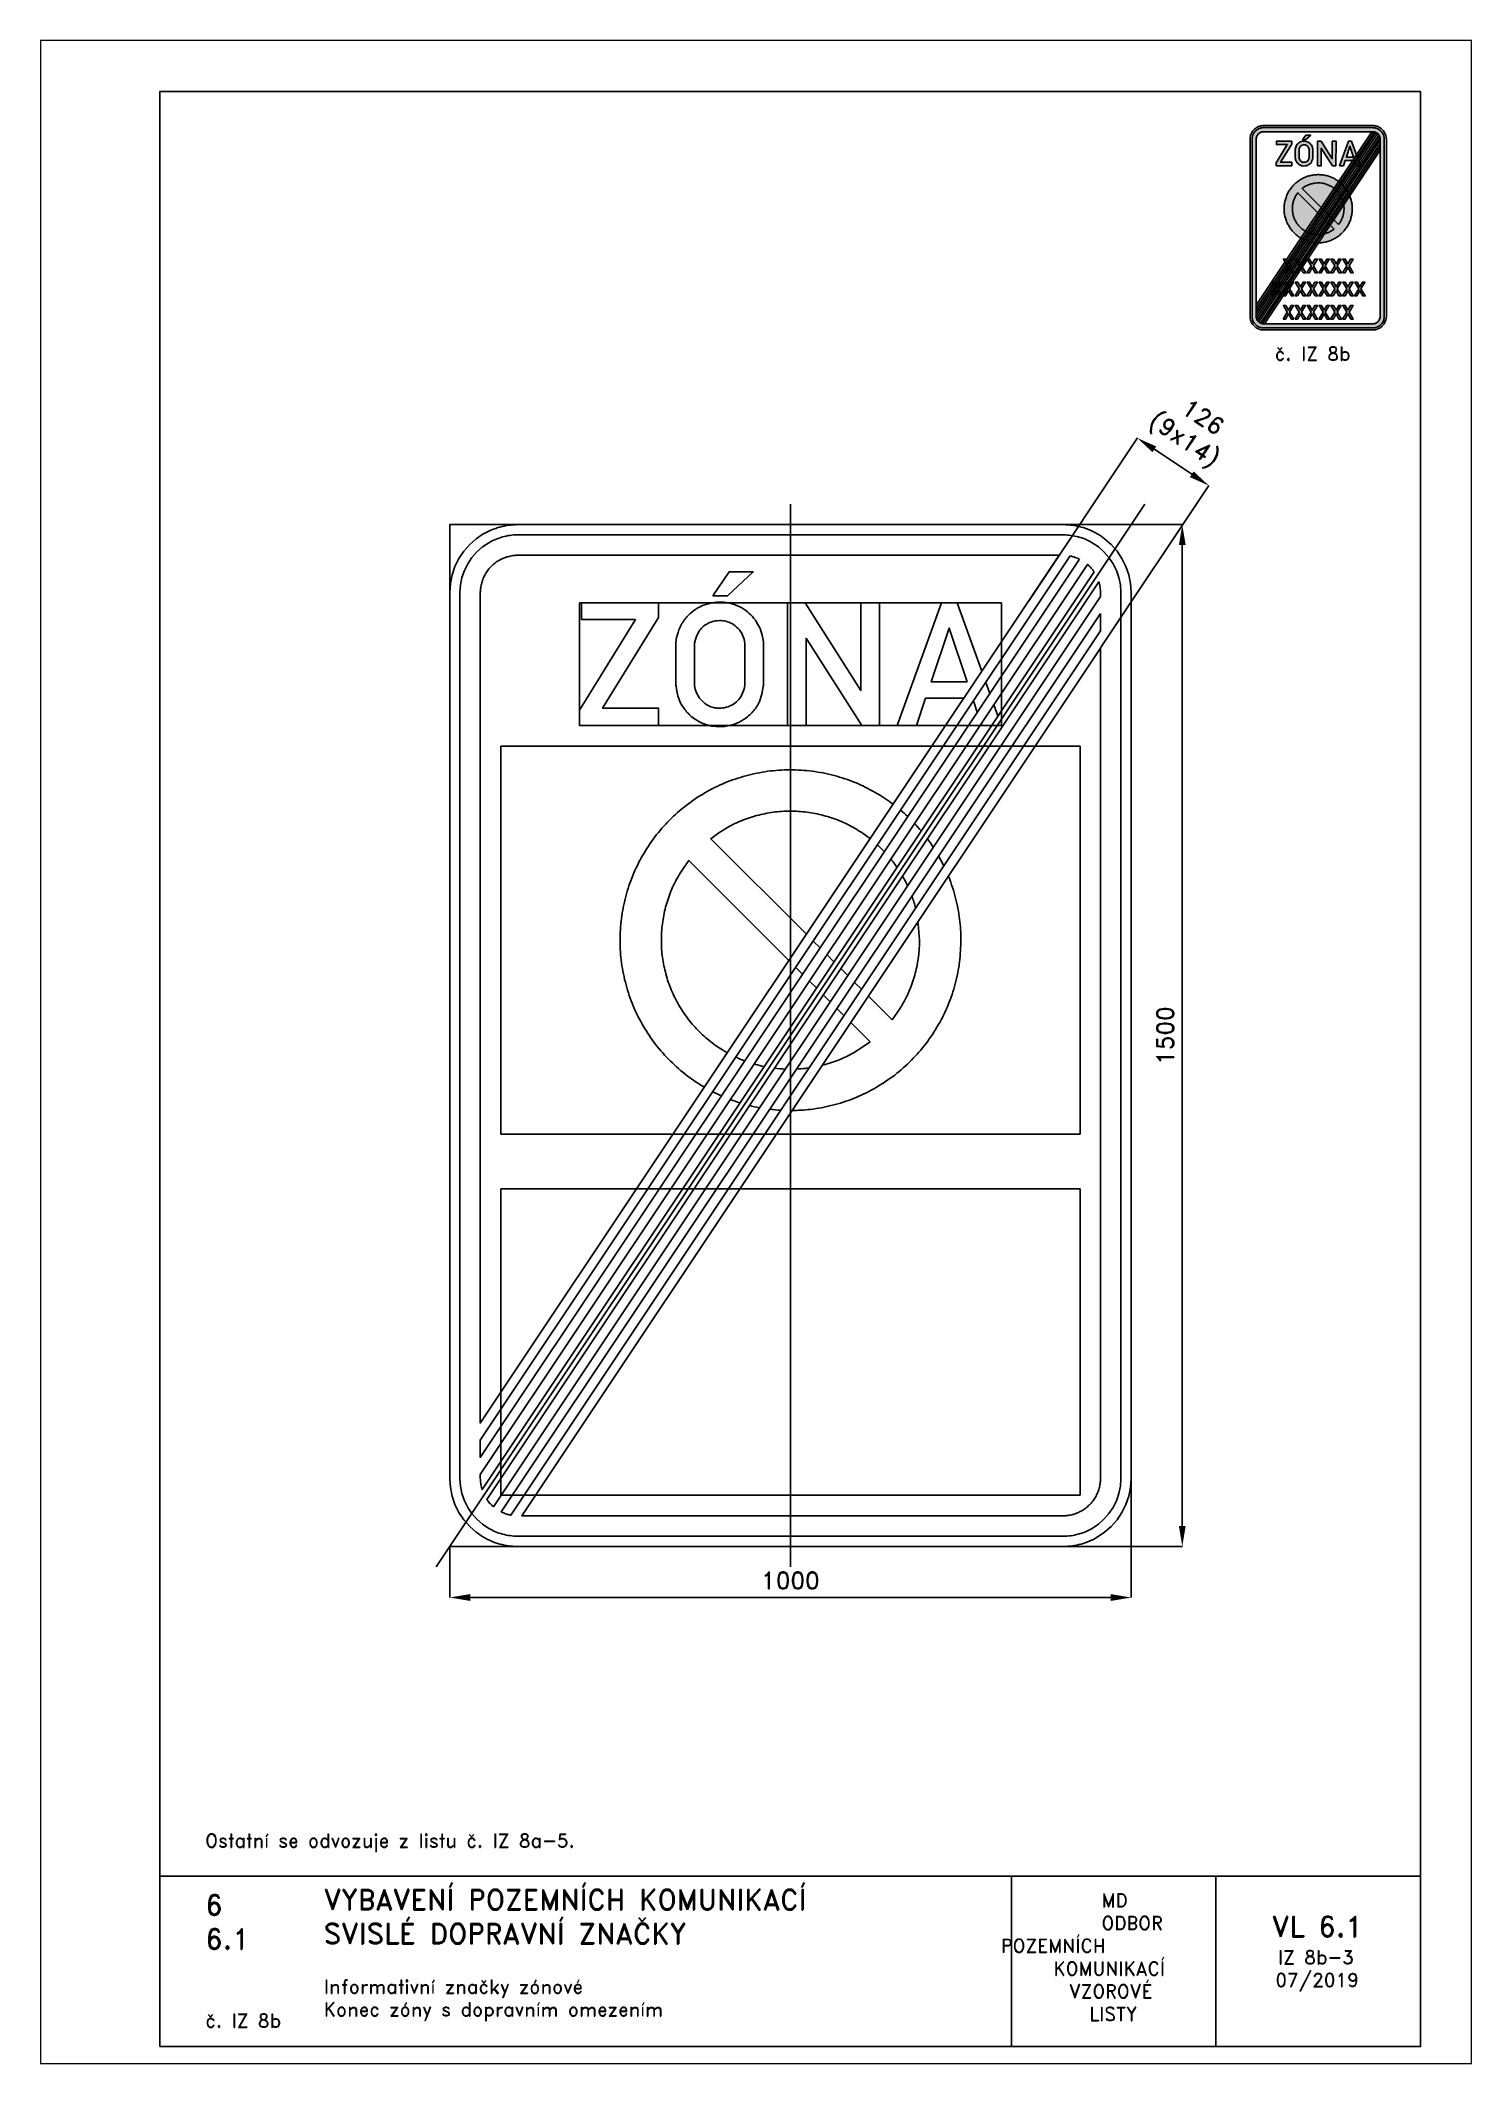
# Paper-space layout 'IZ 8b-3' of a CAD drawing. Header units: millimetres. Extents: x 0 to 210, y 0 to 297.
# The model-space entities are those that its viewports show. They can reach past a viewport. Long polylines and large blocks are cut down to what shows.
import ezdxf

# ---------------------------------------------------------------- set-up
doc = ezdxf.new("R2010")
doc.units = ezdxf.units.MM
doc.header["$LTSCALE"] = 5
doc.linetypes.add('ČERCHOVANÁX2', pattern=[2, 1, -0.5, 0, -0.5])
doc.linetypes.add('ČÁRKOVANÁX2', pattern=[1.5, 1, -0.5])
for name, color, linetype in [('Kóty', 2, 'Continuous'), ('Rozpiska', 7, 'Continuous'), ('Značka', 7, 'Continuous')]:
    doc.layers.add(name, color=color, linetype=linetype)
doc.layers.add('Rámeček', color=6, linetype='Continuous', plot=False)
doc.styles.get("Standard").update_dxf_attribs({"font": 'romand.shx', "height": 25})
doc.dimstyles.get("Standard").update_dxf_attribs({"dimtxt": 25, "dimasz": 30, "dimexe": 0.18, "dimexo": 0.0625, "dimgap": 12.5, "dimtad": 1, "dimdec": 0, "dimzin": 0, "dimdsep": 46, "dimtxsty": 'Standard', "dimcen": 0.09, "dimadec": 0, "dimazin": 0, "dimtfac": 1, "dimtdec": 0, "dimtofl": 0, "dimtmove": 0, "dimatfit": 3, "dimfxl": 1, "dimtolj": 1, "dimtzin": 0, "dimarcsym": 0})

psp = doc.layouts.new('IZ 8b-3')

# ---------------------------------------------------------------- texts
at = {"layer": 'Rozpiska', "color": 7, "attachment_point": 1}
for s, width, gutter_width, heights, insert, char_height in [('\\pi3.61905;č. IZ 8b', 20, 125, [0], (177.5, 252), 2), ('Ostatní se odvozuje z listu č. IZ 8a-5.', 175.5179, 100, [0], (24.17, 33.74), 2), ('6', 149.0422, 100, [0], (24.17, 24.77), 3), ('{\\C6;VYBAVENÍ POZEMNÍCH KOMUNIKACÍ\\P}SVISLÉ DOPRAVNÍ ZNAČKY{\\H1.34524x; }', 149.0422, 100, [0], (41.56, 25.56), 3), ('\\pi14.7414;{\\C6;MD\\P\\pi2.36044;}ODBOR POZEMNÍCH{\\H1.57143x; }\\P\\pi7.69378;KOMUNIKACÍ{\\H1.5x; }\\P\\pi9.97949;{\\C6;VZOROVÉ\\H1.47619x; \\H0.67742x;\\P\\pi12.93187;LISTY\\H1.26984x; }', 33.1018, 100, [0], (140.95, 24.95), 2), ('\\pi1.03113;{\\H1.5x;\\C6;VL 6.1\\P\\pi1.93586;\\H0.66667x;IZ 8b-3\\H1.66666x; \\H0.6x;\\P\\pi1.5549;07/2019\\H1.80159x; }', 16.0623, 100, [0], (179.66, 21.61), 2), ('6.1', 149.0422, 100, [0], (24.17, 19.78), 3), ('{\\C6;Informativní značky zónové\\P}Konec zóny s dopravním omezením{\\H1.83333x; }', 149.0422, 100, [0], (41.56, 12.29), 2), ('{\\C6;č. IZ 8b}', 18.3305, 100, [2.67], (24.18, 7.3), 2)]:
    psp.add_mtext_dynamic_manual_height_columns(s, width=width, gutter_width=gutter_width, heights=heights, dxfattribs=dict(at, insert=insert, char_height=char_height))

msp = doc.modelspace()

# ---------------------------------------------------------------- texts
at = {"layer": 'Kóty', "insert": (558.8, 954.3), "char_height": 25, "attachment_point": 1, "rotation": 326.3097}
msp.add_mtext_dynamic_manual_height_columns('\\pi32.63892;126\\P\\pi3.47225;(9x14)', width=125.992, gutter_width=125, heights=[0], dxfattribs=at)

# ---------------------------------------------------------------- blocks, each defined once
blk = doc.blocks.new('*D0')
at = {"layer": 'Defpoints', "color": 0, "transparency": 16777216}
for p in [(-500, -750), (500, -750), (500, -825)]:
    blk.add_point(p, dxfattribs=at)
at = {"layer": 'Kóty', "color": 0, "lineweight": -2, "transparency": 16777216}
for p, q in [((-500, -750.0625), (-500, -825.18)), ((500, -750.0625), (500, -825.18)), ((-470, -825), (470, -825))]:
    blk.add_line(p, q, dxfattribs=at)
at = {"layer": 'Kóty', "color": 0, "transparency": 16777216}
for points in [[(-470, -820), (-470, -830), (-500, -825)], [(470, -820), (470, -830), (500, -825)]]:
    blk.add_solid(points, dxfattribs=at)
at = {"layer": 'Kóty', "color": 0, "transparency": 16777216, "insert": (0, -800), "char_height": 25, "attachment_point": 5}
blk.add_mtext('\\A1;1000', dxfattribs=at)
blk = doc.blocks.new('*D1')
at = {"layer": 'Defpoints', "color": 0, "transparency": 16777216}
for p in [(500, 750), (575, 750), (500, -750)]:
    blk.add_point(p, dxfattribs=at)
at = {"layer": 'Kóty', "color": 0, "lineweight": -2, "transparency": 16777216}
for p, q in [((500.0625, 750), (575.18, 750)), ((575, -720), (575, 720)), ((500.0625, -750), (575.18, -750))]:
    blk.add_line(p, q, dxfattribs=at)
at = {"layer": 'Kóty', "color": 0, "transparency": 16777216}
for points in [[(570, 720), (580, 720), (575, 750)], [(570, -720), (580, -720), (575, -750)]]:
    blk.add_solid(points, dxfattribs=at)
at = {"layer": 'Kóty', "color": 0, "transparency": 16777216, "insert": (550, 0), "char_height": 25, "attachment_point": 5, "rotation": 90}
blk.add_mtext('\\A1;1500', dxfattribs=at)

# ---------------------------------------------------------------- dimensions: what is measured, and where the dimension line sits
at = {"layer": 'Kóty'}
dim = msp.add_linear_dim(base=(575, 750), p1=(500, -750), p2=(500, 750), angle=90, dimstyle='Standard', dxfattribs=at)
dim.commit()
dim.dimension.update_dxf_attribs({"geometry": '*D1', "text_midpoint": (550, 0)})
dim = msp.add_linear_dim(base=(500, -825), p1=(-500, -750), p2=(500, -750), dimstyle='Standard', dxfattribs=at)
dim.commit()
dim.dimension.update_dxf_attribs({"geometry": '*D0', "text_midpoint": (0, -800)})

# ---------------------------------------------------------------- linework, layer by layer
at = {"color": 3}
for points in [[(394.2, 705), (-455.1, -568.9), (-455.1, 650), (-455.1, 650.2), (-455.1, 650.4), (-455.1, 650.8), (-455.1, 651.1), (-455, 652.6), (-454.9, 654), (-454.8, 655.8), (-454.6, 657.5), (-454.3, 659.3), (-454, 661), (-453.6, 662.8), (-453.1, 664.5), (-452.6, 666.2), (-452.1, 667.9), (-451.5, 669.6), (-450.8, 671.3), (-450.1, 672.9), (-449.3, 674.5), (-448.5, 676.1), (-447.6, 677.6), (-446.7, 679.1), (-445.7, 680.6), (-444.7, 682.1), (-443.7, 683.5), (-442.6, 685), (-441.4, 686.3), (-440.2, 687.6), (-438.9, 688.9), (-437.7, 690.1), (-436.4, 691.3), (-435, 692.5), (-433.6, 693.6), (-432.2, 694.7), (-430.7, 695.7), (-429.2, 696.6), (-427.7, 697.6), (-426.1, 698.4), (-424.6, 699.3), (-423, 700), (-421.3, 700.8), (-419.7, 701.4), (-418, 702), (-416.3, 702.6), (-414.6, 703), (-412.8, 703.5), (-411.1, 703.9), (-409.4, 704.2), (-407.6, 704.5), (-405.8, 704.7), (-404, 704.9), (-402.6, 705), (-401.2, 705), (-400.8, 705), (-400.5, 705), (-400.3, 705), (-400.1, 705), (394.2, 705)], [(424.1, 699.4), (-455.1, -619.4), (-455.1, -594.2), (410.4, 704), (410.6, 704), (410.8, 703.9), (411.6, 703.8), (412.4, 703.6), (413.4, 703.3), (414.5, 703), (416.2, 702.6), (417.9, 702), (419.5, 701.4), (421.2, 700.8), (421.9, 700.4), (422.7, 700.1), (423.3, 699.8), (423.9, 699.5), (424, 699.5), (424.1, 699.4)], [(445.5, 680.9), (-452.6, -666.2), (-452.7, -666.2), (-452.7, -666.1), (-452.8, -665.7), (-452.9, -665.4), (-453, -664.9), (-453.1, -664.5), (-453.6, -662.8), (-454, -661), (-454.3, -659.3), (-454.6, -657.5), (-454.8, -655.8), (-454.9, -654), (-455, -652.6), (-455, -651.1), (-455.1, -650.8), (-455.1, -650.4), (-455.1, -650.2), (-455.1, -650), (-455.1, -644.6), (435.8, 691.7), (436, 691.6), (436.1, 691.4), (436.8, 690.9), (437.4, 690.3), (438.1, 689.6), (438.8, 688.9), (440.1, 687.6), (441.3, 686.3), (442.4, 685), (443.5, 683.5), (444, 682.9), (444.5, 682.2), (444.9, 681.7), (445.3, 681.2), (445.4, 681), (445.5, 680.9)], [(452.5, 666.2), (-445.6, -680.9), (-445.5, -681), (-445.4, -681.2), (-445, -681.7), (-444.6, -682.2), (-444.2, -682.9), (-443.7, -683.6), (-442.6, -684.9), (-441.4, -686.3), (-440.2, -687.6), (-438.9, -688.9), (-438.2, -689.6), (-437.5, -690.3), (-436.9, -690.9), (-436.3, -691.4), (-436.1, -691.6), (-436, -691.7), (454.9, 644.6), (454.9, 650), (454.9, 650.2), (454.9, 650.4), (454.9, 650.8), (454.9, 651.1), (454.9, 652.6), (454.8, 654), (454.7, 655.8), (454.4, 657.5), (454.2, 659.3), (453.8, 661), (453.4, 662.8), (453, 664.5), (452.9, 664.9), (452.8, 665.4), (452.7, 665.7), (452.6, 666.1), (452.5, 666.1), (452.5, 666.2)], [(454.9, 619.4), (-424.3, -699.4), (-424.1, -699.5), (-424, -699.5), (-423.4, -699.8), (-422.8, -700.1), (-422.1, -700.4), (-421.3, -700.7), (-419.7, -701.4), (-418, -702), (-416.3, -702.6), (-414.6, -703.1), (-413.6, -703.3), (-412.6, -703.6), (-411.7, -703.8), (-410.9, -703.9), (-410.7, -704), (-410.5, -704), (454.9, 594.2), (454.9, 619.4)], [(454.9, 568.9), (-394.3, -705), (399.9, -705), (400.2, -705), (400.4, -705), (400.7, -705), (401.1, -705), (402.5, -704.9), (403.9, -704.9), (405.7, -704.7), (407.5, -704.5), (409.2, -704.2), (411, -703.9), (412.7, -703.5), (414.5, -703.1), (416.2, -702.6), (417.9, -702), (419.6, -701.4), (421.2, -700.8), (422.8, -700.1), (424.4, -699.3), (426, -698.4), (427.6, -697.6), (429.1, -696.6), (430.6, -695.7), (432.1, -694.7), (433.5, -693.6), (434.9, -692.5), (436.2, -691.3), (437.6, -690.1), (438.8, -688.9), (440.1, -687.6), (441.3, -686.3), (442.4, -684.9), (443.6, -683.6), (444.6, -682.1), (445.6, -680.7), (446.6, -679.2), (447.5, -677.6), (448.4, -676.1), (449.2, -674.5), (450, -672.9), (450.7, -671.3), (451.4, -669.6), (452, -667.9), (452.5, -666.2), (453, -664.5), (453.4, -662.8), (453.8, -661), (454.2, -659.3), (454.5, -657.5), (454.7, -655.8), (454.8, -654), (454.9, -652.6), (454.9, -651.1), (454.9, -650.8), (454.9, -650.4), (454.9, -650.2), (454.9, -650), (454.9, 568.9)]]:
    msp.add_lwpolyline(points, dxfattribs=at)
at = {"layer": 'Kóty'}
for p, q in [((350.1, 638.9), (509.1, 877.4)), ((588.9, 824), (534, 860.6)), ((455, 569), (614, 807.5))]:
    msp.add_line(p, q, dxfattribs=at)
for points in [[(536.8, 864.8), (531.2, 856.4), (509, 877.2)], [(591.7, 828.2), (586.1, 819.8), (613.9, 807.4)]]:
    msp.add_solid(points, dxfattribs=at)
at = {"layer": 'Značka', "color": 6, "linetype": 'ČERCHOVANÁX2', "ltscale": 5}
msp.add_line((520, 780), (-520, -780), dxfattribs=at)
msp.add_lwpolyline([(0, -780), (0, 780)], dxfattribs=at)
at = {"layer": 'Značka', "color": 3}
for points in [[(-400, -750), (-400.4, -750), (-400.8, -750, -0.032183), (-413.7, -749.1, -0.035439), (-426.4, -746.5, -0.036257), (-438.7, -742.3, -0.03443), (-450.2, -736.5, -0.033714), (-461, -729.3), (-470.7, -720.7), (-479.3, -711), (-486.5, -700.2), (-492.3, -688.7), (-496.4, -676.4), (-499.1, -663.7), (-500, -650.8), (-500, -650.4), (-500, -650), (-500, 650), (-500, 650.4), (-500, 650.8), (-499.1, 663.7), (-496.4, 676.4), (-492.3, 688.7), (-486.5, 700.2), (-479.3, 711), (-470.7, 720.7), (-461, 729.3, -0.034225), (-450.2, 736.5, -0.034051), (-438.6, 742.3, -0.033415), (-426.4, 746.5, -0.034124), (-413.7, 749.1, -0.036744), (-400.8, 750), (-400.4, 750), (-400, 750), (400, 750), (400.4, 750), (400.8, 750, -0.032178), (413.7, 749.1, -0.035432), (426.4, 746.5, -0.036261), (438.7, 742.3, -0.034399), (450.2, 736.5, -0.033787), (461, 729.3), (470.7, 720.7), (479.3, 711), (486.5, 700.2), (492.3, 688.6), (496.5, 676.4), (499.1, 663.7), (500, 650.8), (500, 650.4), (500, 650), (500, -650), (500, -650.4), (500, -650.8), (499.1, -663.7), (496.5, -676.4), (492.3, -688.7), (486.5, -700.2), (479.3, -711), (470.7, -720.7), (461, -729.3), (450.2, -736.5, -0.034044), (438.7, -742.3, -0.033376), (426.4, -746.5, -0.034135), (413.7, -749.1, -0.036747), (400.8, -750), (400.4, -750), (400, -750), (-400, -750)], [(-400, -735), (-400.3, -735), (-400.7, -735, -0.03218), (-411.6, -734.2, -0.035444), (-422.4, -732, -0.03627), (-432.9, -728.5, -0.034415), (-442.7, -723.5), (-451.8, -717.4), (-460.1, -710.1), (-467.4, -701.9), (-473.5, -692.7), (-478.4, -682.9), (-482, -672.4), (-484.3, -661.6), (-485, -650.7), (-485, -650.3), (-485, -650), (-485, 650), (-485, 650.3), (-485, 650.7), (-484.2, 661.6), (-482, 672.4), (-478.5, 682.9), (-473.5, 692.7), (-467.4, 701.9), (-460.1, 710.1), (-451.8, 717.4), (-442.7, 723.5, -0.034057), (-432.8, 728.4, -0.0334), (-422.4, 732, -0.034125), (-411.6, 734.3, -0.036744), (-400.7, 735), (-400.3, 735), (-400, 735), (400, 735), (400.3, 735), (400.7, 735, -0.032167), (411.7, 734.2, -0.03544), (422.4, 732, -0.036252), (432.9, 728.5, -0.034463), (442.7, 723.5), (451.9, 717.4), (460.1, 710.1), (467.4, 701.9), (473.5, 692.7), (478.4, 682.9), (482, 672.4), (484.3, 661.6), (485, 650.7), (485, 650.3), (485, 650), (485, -650), (485, -650.3), (485, -650.7), (484.2, -661.6), (482, -672.4), (478.5, -682.9), (473.5, -692.7), (467.4, -701.9), (460.1, -710.1), (451.9, -717.4), (442.7, -723.5), (432.9, -728.4, -0.033391), (422.4, -732, -0.034128), (411.6, -734.3, -0.036747), (400.7, -735), (400.3, -735), (400, -735), (-400, -735)], [(-168.1, 573.9), (-168.1, 575.4), (-168, 576.8), (-167, 584.3), (-165, 591.7, -0.066282), (-158.1, 606.6, -0.068462), (-147.5, 619.1, -0.061797), (-135.8, 627.9, -0.059915), (-122.3, 633.5, -0.057332), (-108.5, 636.2, -0.05758), (-94.4, 635.6, -0.056917), (-80.9, 632.2, -0.057485), (-68.5, 625.9, -0.055414), (-58, 617.4, -0.053465), (-49.6, 606.9), (-44.6, 597.8), (-41.4, 588), (-40.4, 582.7), (-39.7, 577.3), (-39.6, 576.4), (-39.5, 575.5), (-39.5, 515.2), (-39.7, 513.8), (-39.8, 512.5), (-41.8, 501.3), (-45.5, 490.6, -0.078776), (-55.1, 475.5, -0.073085), (-68.8, 463.9, -0.060158), (-81.9, 457.3, -0.059857), (-96.1, 453.9, -0.071113), (-113.8, 454, -0.074184), (-130.7, 459.2, -0.066035), (-144, 467.3, -0.061686), (-154.9, 478.5), (-161.2, 488.1), (-165.4, 498.7), (-166.9, 505.7), (-167.8, 512.9), (-168, 514.5), (-168.1, 516.2), (-168.1, 573.9)], [(-140.7, 573.7), (-140.7, 516.2), (-140.6, 515.1), (-140.6, 514), (-139.6, 508.3), (-137.7, 502.9), (-133.5, 495.4), (-127.6, 489.2, 0.059369), (-120.7, 484.5, 0.064319), (-112.9, 481.5, 0.050523), (-106.4, 480.6, 0.044541), (-99.8, 480.9, 0.073908), (-88.8, 483.8, 0.08506), (-79.2, 490, 0.073696), (-72.8, 497.4), (-68.7, 506.2), (-67.4, 510.6), (-66.8, 515.2), (-66.8, 515.8), (-66.8, 516.3), (-66.8, 573.6), (-66.8, 574.6), (-66.8, 575.7), (-67.8, 581.9), (-70.2, 587.9, 0.076869), (-76.9, 597.6, 0.08378), (-86.2, 604.7, 0.069907), (-94.8, 608.1, 0.066653), (-104.1, 609.2, 0.088516), (-116.9, 606.9, 0.098091), (-127.9, 600.3, 0.062903), (-133.4, 594.4), (-137.4, 587.3), (-139.5, 581.6), (-140.6, 575.8), (-140.7, 574.8), (-140.7, 573.7)], [(-126.3, -75.8, -0.00187), (-127.8, -74.9, -0.034405), (-154.9, -56.4, -0.034403), (-179.1, -34.5, -0.034405), (-200.4, -9.7, -0.034415), (-218.1, 17.8, -0.034406), (-232.3, 47.3, -0.034402), (-242.3, 78.5, -0.034402), (-248.4, 110.6, -0.034408), (-250, 143.3, -0.034377), (-247.5, 175.9, -0.034371), (-240.6, 207.9, -0.034393), (-229.8, 238.7, -0.034416), (-214.9, 267.8, -0.03441), (-196.4, 294.9, -0.03443), (-174.5, 319.1, -0.034399), (-149.7, 340.4, -0.034425), (-122.2, 358.1, -0.034411), (-92.7, 372.3, -0.034408), (-61.5, 382.3, -0.034411), (-29.4, 388.4, -0.034416), (3.3, 390, -0.034414), (35.9, 387.5, -0.034417), (67.9, 380.6, -0.034413), (98.7, 369.8, -0.034431), (127.8, 354.9, -0.028862), (150.7, 339.7, -0.028862)], [(23.4, 148.8), (-116.9, 289), (-104.9, 297.4), (-92.6, 305.3, -0.037277), (-70.3, 316.1, -0.034626), (-46.6, 323.6, -0.033873), (-22.3, 328.2, -0.03445), (2.5, 329.4, -0.034555), (27.2, 327.5, -0.034439), (51.4, 322.3, -0.034392), (74.8, 314.1, -0.034349), (96.8, 302.8, -0.033776), (116.9, 289.1, -0.033776)], [(161.6, 330.9, -0.014833), (172.1, 321.4, -0.014833)], [(182.2, 311.3, -0.015278), (191.9, 300.4, -0.015278)], [(127.7, 280, -0.01565), (135.7, 272.2, -0.004303), (137.8, 269.9, -0.004303)], [(201, 288.9, -0.015834), (209.5, 276.6, -0.015834)], [(-92.6, -25.3, -0.006804), (-96.9, -22.8, -0.034439), (-117.3, -8.8, -0.034434), (-135.7, 7.8, -0.034444), (-151.8, 26.6, -0.03445), (-165.3, 47.5, -0.034417), (-176, 69.8, -0.034338), (-183.6, 93.4, -0.034413), (-188.2, 117.7, -0.034682), (-189.4, 142.5, -0.034419), (-187.5, 167.2, -0.033169), (-182.3, 191.4, -0.034564), (-174.2, 214.9, -0.039229), (-162.8, 236.8), (-156.2, 247), (-149.1, 257), (-2.3, 110.2)], [(147.4, 259, -0.009947), (151.8, 253.4, -0.010253), (156.3, 247, -0.010253)], [(217.5, 263.3, -0.001343), (218.1, 262.2, -0.015417), (225, 249.2, -0.015417)], [(164.4, 234.1, -0.002272), (165.2, 232.5, -0.019666), (171.8, 220, -0.019666)], [(231.7, 234.1, -0.001606), (232.3, 232.7, -0.034093), (242.3, 201.5, -0.032809), (248.2, 171, -0.034233), (250, 140)], [(178.3, 204.5, -0.030269), (183.5, 187, -0.030269)], [(186.9, 166.8), (187.5, 163.5), (189.4, 140), (189.4, 138.8), (189.4, 137.5, -0.033038), (187.5, 112.8, -0.034397), (182.3, 88.6, -0.036427), (174.2, 65.1, -0.03958), (162.8, 43.2), (156.1, 33), (149.1, 23.1)], [(250, 140), (250, 138.4), (250, 136.7, -0.032202), (247.5, 104.1, -0.035733), (240.6, 72.1, -0.036669), (229.9, 41.2, -0.034743), (214.9, 12.2, -0.034036), (196.4, -14.9, -0.034477), (174.5, -39.1, -0.034563), (149.7, -60.4, -0.034426), (122.2, -78.1, -0.034396), (92.7, -92.3, -0.034428), (61.5, -102.3, -0.034424), (29.4, -108.4, -0.028526), (2.3, -110, -0.028526)], [(116.9, -9), (104.9, -17.4), (92.5, -25.3, -0.037241), (70.3, -36.1, -0.034599), (46.6, -43.6, -0.034599)], [(-67, -37.3, -0.011706), (-74.8, -34.1, -0.008038), (-80.1, -31.7)], [(-38.7, -45.5, -0.018152), (-51.4, -42.3, -0.002529), (-53.2, -41.8)], [(-7.7, -49.3, -0.022309), (-23.7, -48)], [(27.2, -47.5, -0.006778), (22.2, -48.2, -0.018233), (9.2, -49.2)], [(-101.3, -88.7, -0.014844), (-114, -82.6)], [(-74.3, -98.8, -0.015292), (-88.1, -94.1)], [(-45.5, -106, -0.015774), (-60.1, -102.7)], [(-14.3, -109.7, -0.016815), (-30.2, -108.3)]]:
    msp.add_lwpolyline(points, format="xyb", dxfattribs=at)
at = {"layer": 'Značka', "color": 6, "linetype": 'ČÁRKOVANÁX2', "ltscale": 2.5}
msp.add_lwpolyline([(-500, -750), (500, -750), (500, 750), (-500, 750)], close=True, dxfattribs=at)
at = {"layer": 'Značka', "color": 3}
for points in [[(-113.9, 645.3), (-92.2, 645.3), (-54.6, 680.7), (-90, 680.7), (-113.9, 645.3)], [(-309.6, 455), (-309.6, 477.6), (-227.6, 610.6), (-306.4, 610.6), (-306.4, 635), (-193.7, 635), (-193.7, 613.8), (-275.7, 480.8), (-193.7, 480.8), (-193.7, 455), (-309.6, 455)], [(-4.3, 455), (-4.3, 635), (21.6, 635), (103.3, 506.5), (103.3, 635), (130.9, 635), (130.7, 455), (104.9, 455), (22.9, 583.3), (22.9, 455), (-4.3, 455)], [(156.4, 455), (221.6, 635), (244.4, 635), (280.7, 534.7)], [(259.4, 519.1), (233, 598.2), (206.6, 519.1), (259.4, 519.1)], [(286.7, 518.4), (292.6, 502.1)], [(254.4, 495.2), (198.4, 495.2), (185.2, 455), (156.4, 455)], [(274.2, 474.5), (268.6, 491.3)], [(298.5, 485.7), (304.4, 469.3)], [(294.9, 455), (280.7, 455), (279.8, 457.7)], [(43.6, 128.6), (33.5, 138.7)], [(7.8, 100.1), (17.8, 90)], [(63.8, 108.3), (53.7, 118.5)], [(84, 88.2), (73.9, 98.3)], [(27.9, 79.9), (38.1, 69.8)], [(48.2, 59.7), (58.2, 49.6)], [(104.2, 68), (94, 78.1)], [(68.3, 39.5), (78.4, 29.4)], [(149.1, 23.1), (114.3, 57.9)], [(88.5, 19.3), (116.9, -9)]]:
    msp.add_lwpolyline(points, dxfattribs=at)
at = {"layer": 'Značka', "color": 6, "linetype": 'ČÁRKOVANÁX2', "ltscale": 2.5}
for points in [[(-309.6, 455), (-309.6, 635), (309.6, 635), (309.6, 455), (-309.6, 455)], [(-425, -145), (-425, 425), (425, 425), (425, -145), (-425, -145)], [(-425, -675), (-425, -225), (425, -225), (425, -675), (-425, -675)]]:
    msp.add_lwpolyline(points, dxfattribs=at)

msp.set_redraw_order([(e.dxf.handle, doc.entitydb.next_handle()) for e in msp.query("TEXT MTEXT ATTDEF DIMENSION ARC_DIMENSION")])  # texts and dimensions are drawn at this point

# ---------------------------------------------------------------- hatches: boundary and pattern name
at = {"layer": 'Značka'}
h = psp.add_hatch(color=249, dxfattribs=at)
h.dxf.hatch_style = 1
h.paths.add_polyline_path([(179.5, 254.8), (179.49, 254.8), (179.49, 254.8), (179.48, 254.8), (179.47, 254.8), (179.42, 254.8), (179.38, 254.8), (179.32, 254.81), (179.27, 254.82), (179.21, 254.82), (179.16, 254.83), (179.11, 254.85), (179.05, 254.86), (179, 254.88), (178.95, 254.89), (178.89, 254.91), (178.84, 254.93), (178.79, 254.95), (178.74, 254.98), (178.69, 255), (178.65, 255.03), (178.6, 255.06), (178.55, 255.09), (178.51, 255.12), (178.46, 255.15), (178.42, 255.19), (178.38, 255.22), (178.34, 255.26), (178.3, 255.3), (178.26, 255.34), (178.22, 255.38), (178.19, 255.42), (178.15, 255.46), (178.12, 255.51), (178.09, 255.55), (178.06, 255.6), (178.03, 255.65), (178, 255.69), (177.98, 255.74), (177.95, 255.79), (177.93, 255.84), (177.91, 255.89), (177.89, 255.95), (177.88, 256), (177.86, 256.05), (177.85, 256.1), (177.83, 256.16), (177.82, 256.21), (177.82, 256.27), (177.81, 256.32), (177.8, 256.38), (177.8, 256.42), (177.8, 256.46), (177.8, 256.48), (177.8, 256.49), (177.8, 256.49), (177.8, 256.5), (177.8, 282.5), (177.8, 282.51), (177.8, 282.51), (177.8, 282.52), (177.8, 282.54), (177.8, 282.58), (177.81, 282.62), (177.81, 282.68), (177.82, 282.73), (177.82, 282.79), (177.83, 282.84), (177.85, 282.9), (177.86, 282.95), (177.88, 283), (177.89, 283.05), (177.91, 283.11), (177.93, 283.16), (177.95, 283.21), (177.98, 283.26), (178, 283.31), (178.03, 283.35), (178.06, 283.4), (178.09, 283.45), (178.12, 283.49), (178.15, 283.54), (178.19, 283.58), (178.22, 283.62), (178.26, 283.66), (178.3, 283.7), (178.34, 283.74), (178.38, 283.78), (178.42, 283.81), (178.46, 283.85), (178.51, 283.88), (178.55, 283.91), (178.6, 283.94), (178.65, 283.97), (178.69, 284), (178.74, 284.02), (178.79, 284.05), (178.84, 284.07), (178.89, 284.09), (178.95, 284.11), (179, 284.12), (179.05, 284.14), (179.11, 284.15), (179.16, 284.17), (179.21, 284.18), (179.27, 284.19), (179.32, 284.19), (179.38, 284.2), (179.42, 284.2), (179.47, 284.2), (179.48, 284.2), (179.49, 284.2), (179.49, 284.2), (179.5, 284.2), (195.5, 284.2), (195.51, 284.2), (195.51, 284.2), (195.53, 284.2), (195.54, 284.2), (195.58, 284.2), (195.62, 284.2), (195.68, 284.19), (195.73, 284.18), (195.79, 284.18), (195.84, 284.17), (195.9, 284.15), (195.95, 284.14), (196, 284.12), (196.06, 284.11), (196.11, 284.09), (196.16, 284.07), (196.21, 284.05), (196.26, 284.02), (196.31, 284), (196.35, 283.97), (196.4, 283.94), (196.45, 283.91), (196.49, 283.88), (196.54, 283.85), (196.58, 283.81), (196.62, 283.78), (196.66, 283.74), (196.7, 283.7), (196.74, 283.66), (196.78, 283.62), (196.81, 283.58), (196.85, 283.54), (196.88, 283.49), (196.91, 283.45), (196.94, 283.4), (196.97, 283.35), (197, 283.31), (197.02, 283.26), (197.05, 283.21), (197.07, 283.16), (197.09, 283.11), (197.11, 283.05), (197.13, 283), (197.14, 282.95), (197.15, 282.9), (197.17, 282.84), (197.18, 282.79), (197.19, 282.73), (197.19, 282.68), (197.2, 282.62), (197.2, 282.58), (197.2, 282.54), (197.2, 282.52), (197.2, 282.51), (197.2, 282.51), (197.2, 282.5), (197.2, 256.5), (197.2, 256.49), (197.2, 256.49), (197.2, 256.48), (197.2, 256.46), (197.2, 256.42), (197.2, 256.38), (197.19, 256.32), (197.19, 256.27), (197.18, 256.21), (197.17, 256.16), (197.15, 256.1), (197.14, 256.05), (197.13, 256), (197.11, 255.95), (197.09, 255.89), (197.07, 255.84), (197.05, 255.79), (197.02, 255.74), (197, 255.69), (196.97, 255.65), (196.94, 255.6), (196.91, 255.55), (196.88, 255.51), (196.85, 255.46), (196.81, 255.42), (196.78, 255.38), (196.74, 255.34), (196.7, 255.3), (196.66, 255.26), (196.62, 255.22), (196.58, 255.19), (196.54, 255.15), (196.49, 255.12), (196.45, 255.09), (196.4, 255.06), (196.35, 255.03), (196.31, 255), (196.26, 254.98), (196.21, 254.95), (196.16, 254.93), (196.11, 254.91), (196.05, 254.89), (196, 254.88), (195.95, 254.86), (195.9, 254.85), (195.84, 254.83), (195.79, 254.82), (195.73, 254.81), (195.68, 254.81), (195.62, 254.8), (195.58, 254.8), (195.54, 254.8), (195.53, 254.8), (195.51, 254.8), (195.51, 254.8), (195.5, 254.8)])
h.paths.add_polyline_path([(196.41, 283.12), (178.45, 256.18), (178.45, 256.18), (178.45, 256.18), (178.45, 256.19), (178.44, 256.19), (178.44, 256.2), (178.44, 256.21), (178.43, 256.24), (178.42, 256.28), (178.42, 256.31), (178.41, 256.35), (178.41, 256.38), (178.4, 256.42), (178.4, 256.45), (178.4, 256.48), (178.4, 256.48), (178.4, 256.49), (178.4, 256.5), (178.4, 256.5), (178.4, 256.61), (196.22, 283.33), (196.22, 283.33), (196.22, 283.33), (196.24, 283.32), (196.25, 283.31), (196.26, 283.29), (196.28, 283.28), (196.3, 283.25), (196.33, 283.23), (196.35, 283.2), (196.37, 283.17), (196.38, 283.16), (196.39, 283.14), (196.4, 283.13), (196.41, 283.12), (196.41, 283.12)], flags=16)
h.paths.add_polyline_path([(195.98, 283.49), (178.4, 257.11), (178.4, 257.62), (195.71, 283.58), (195.71, 283.58), (195.72, 283.58), (195.73, 283.58), (195.75, 283.57), (195.77, 283.57), (195.79, 283.56), (195.83, 283.55), (195.86, 283.54), (195.89, 283.53), (195.93, 283.52), (195.94, 283.51), (195.96, 283.5), (195.97, 283.5), (195.98, 283.49), (195.98, 283.49)], flags=16)
h.paths.add_polyline_path([(195.39, 283.6), (178.4, 258.12), (178.4, 282.5), (178.4, 282.5), (178.4, 282.51), (178.4, 282.52), (178.4, 282.52), (178.4, 282.55), (178.4, 282.58), (178.41, 282.62), (178.41, 282.65), (178.42, 282.69), (178.42, 282.72), (178.43, 282.76), (178.44, 282.79), (178.45, 282.82), (178.46, 282.86), (178.47, 282.89), (178.49, 282.93), (178.5, 282.96), (178.52, 282.99), (178.53, 283.02), (178.55, 283.05), (178.57, 283.08), (178.59, 283.11), (178.61, 283.14), (178.63, 283.17), (178.65, 283.2), (178.67, 283.23), (178.7, 283.25), (178.72, 283.28), (178.75, 283.3), (178.77, 283.33), (178.8, 283.35), (178.83, 283.37), (178.86, 283.39), (178.89, 283.41), (178.92, 283.43), (178.95, 283.45), (178.98, 283.47), (179.01, 283.49), (179.04, 283.5), (179.08, 283.52), (179.11, 283.53), (179.14, 283.54), (179.18, 283.55), (179.21, 283.56), (179.25, 283.57), (179.28, 283.58), (179.31, 283.58), (179.35, 283.59), (179.39, 283.59), (179.42, 283.6), (179.45, 283.6), (179.48, 283.6), (179.49, 283.6), (179.49, 283.6), (179.5, 283.6), (179.5, 283.6)], flags=16)
h.paths.add_polyline_path([(196.55, 282.82), (178.59, 255.88), (178.59, 255.88), (178.59, 255.88), (178.6, 255.87), (178.61, 255.86), (178.62, 255.84), (178.63, 255.83), (178.65, 255.8), (178.67, 255.77), (178.7, 255.75), (178.72, 255.72), (178.74, 255.71), (178.75, 255.69), (178.76, 255.68), (178.78, 255.67), (178.78, 255.67), (178.78, 255.67), (196.6, 282.39), (196.6, 282.5), (196.6, 282.5), (196.6, 282.51), (196.6, 282.52), (196.6, 282.52), (196.6, 282.55), (196.6, 282.58), (196.6, 282.62), (196.59, 282.65), (196.59, 282.69), (196.58, 282.72), (196.57, 282.76), (196.56, 282.79), (196.56, 282.8), (196.56, 282.81), (196.56, 282.81), (196.55, 282.82), (196.55, 282.82)], flags=16)
h.paths.add_polyline_path([(196.6, 281.89), (179.02, 255.51), (179.02, 255.51), (179.02, 255.51), (179.03, 255.5), (179.05, 255.5), (179.06, 255.49), (179.08, 255.49), (179.11, 255.47), (179.14, 255.46), (179.18, 255.45), (179.21, 255.44), (179.23, 255.43), (179.25, 255.43), (179.27, 255.42), (179.28, 255.42), (179.29, 255.42), (179.29, 255.42), (196.6, 281.38)], flags=16)
h.paths.add_polyline_path([(196.6, 280.88), (179.62, 255.4), (195.5, 255.4), (195.51, 255.4), (195.51, 255.4), (195.52, 255.4), (195.52, 255.4), (195.55, 255.4), (195.58, 255.4), (195.62, 255.41), (195.65, 255.41), (195.69, 255.42), (195.72, 255.42), (195.76, 255.43), (195.79, 255.44), (195.83, 255.45), (195.86, 255.46), (195.89, 255.47), (195.93, 255.48), (195.96, 255.5), (195.99, 255.51), (196.02, 255.53), (196.05, 255.55), (196.08, 255.57), (196.11, 255.59), (196.14, 255.61), (196.17, 255.63), (196.2, 255.65), (196.23, 255.67), (196.25, 255.7), (196.28, 255.72), (196.3, 255.75), (196.33, 255.77), (196.35, 255.8), (196.37, 255.83), (196.39, 255.86), (196.41, 255.89), (196.43, 255.92), (196.45, 255.95), (196.47, 255.98), (196.49, 256.01), (196.5, 256.04), (196.52, 256.07), (196.53, 256.11), (196.54, 256.14), (196.55, 256.18), (196.56, 256.21), (196.57, 256.24), (196.58, 256.28), (196.59, 256.31), (196.59, 256.35), (196.6, 256.38), (196.6, 256.42), (196.6, 256.45), (196.6, 256.48), (196.6, 256.48), (196.6, 256.49), (196.6, 256.5), (196.6, 256.5)], flags=16)
h = psp.add_hatch(color=252, dxfattribs=at)
h.dxf.hatch_style = 1
h.paths.add_polyline_path([(185.22, 282.41), (185.66, 282.41), (186.41, 283.11), (185.7, 283.11)])
h.paths.add_polyline_path([(190.63, 278.6), (191.93, 282.2), (192.39, 282.2), (193.69, 278.6), (193.12, 278.6), (192.85, 279.4), (191.47, 279.4), (191.2, 278.6)])
h.paths.add_polyline_path([(192.69, 279.88), (192.16, 281.46), (191.63, 279.88)], flags=16)
h.paths.add_polyline_path([(187.42, 278.6), (187.42, 282.2), (187.93, 282.2), (189.57, 279.63), (189.57, 282.2), (190.12, 282.2), (190.11, 278.6), (189.6, 278.6), (187.96, 281.17), (187.96, 278.6)])
edge = h.paths.add_edge_path()
edge.add_line((184.14, 280.98), (184.14, 281.01))
edge.add_line((184.14, 281.01), (184.14, 281.04))
edge.add_line((184.14, 281.04), (184.16, 281.19))
edge.add_line((184.16, 281.19), (184.2, 281.33))
edge.add_arc((185.39, 280.96), 1.24, 147.4748, 162.6433, ccw=False)
edge.add_arc((185.36, 280.98), 1.21, 131.9021, 147.5679, ccw=False)
edge.add_arc((185.37, 281.03), 1.19, 119.6876, 133.8324, ccw=False)
edge.add_arc((185.39, 281), 1.22, 106.0675, 119.7827, ccw=False)
edge.add_arc((185.42, 280.99), 1.24, 94.2464, 107.3715, ccw=False)
edge.add_arc((185.42, 281), 1.23, 81.0958, 94.2776, ccw=False)
edge.add_arc((185.45, 281), 1.23, 69.3089, 82.3392, ccw=False)
edge.add_arc((185.46, 281.01), 1.21, 56.1913, 69.3514, ccw=False)
edge.add_arc((185.47, 280.99), 1.22, 44.7175, 57.4044, ccw=False)
edge.add_arc((185.44, 280.96), 1.26, 32.4926, 44.7341, ccw=False)
edge.add_line((186.51, 281.64), (186.61, 281.46))
edge.add_line((186.61, 281.46), (186.67, 281.26))
edge.add_line((186.67, 281.26), (186.69, 281.15))
edge.add_line((186.69, 281.15), (186.71, 281.05))
edge.add_line((186.71, 281.05), (186.71, 281.03))
edge.add_line((186.71, 281.03), (186.71, 281.01))
edge.add_line((186.71, 281.01), (186.71, 279.8))
edge.add_line((186.71, 279.8), (186.71, 279.78))
edge.add_line((186.71, 279.78), (186.7, 279.75))
edge.add_line((186.7, 279.75), (186.67, 279.53))
edge.add_line((186.67, 279.53), (186.59, 279.31))
edge.add_arc((185.55, 279.77), 1.14, 318.4415, 336.4585, ccw=False)
edge.add_arc((185.47, 279.83), 1.24, 301.8745, 318.5945, ccw=False)
edge.add_arc((185.44, 279.79), 1.22, 290.2046, 303.9752, ccw=False)
edge.add_arc((185.44, 279.8), 1.23, 276.4817, 290.1835, ccw=False)
edge.add_arc((185.41, 279.82), 1.25, 261.4441, 277.7147, ccw=False)
edge.add_arc((185.4, 279.77), 1.2, 244.6169, 261.5874, ccw=False)
edge.add_arc((185.36, 279.77), 1.19, 231.1084, 246.2205, ccw=False)
edge.add_arc((185.42, 279.84), 1.27, 217.0326, 231.152, ccw=False)
edge.add_line((184.4, 279.07), (184.28, 279.26))
edge.add_line((184.28, 279.26), (184.19, 279.47))
edge.add_line((184.19, 279.47), (184.16, 279.61))
edge.add_line((184.16, 279.61), (184.14, 279.76))
edge.add_line((184.14, 279.76), (184.14, 279.79))
edge.add_line((184.14, 279.79), (184.14, 279.82))
edge.add_line((184.14, 279.82), (184.14, 280.98))
edge = h.paths.add_edge_path(flags=16)
edge.add_line((184.69, 280.97), (184.69, 279.82))
edge.add_line((184.69, 279.82), (184.69, 279.8))
edge.add_line((184.69, 279.8), (184.69, 279.78))
edge.add_line((184.69, 279.78), (184.71, 279.67))
edge.add_line((184.71, 279.67), (184.75, 279.56))
edge.add_line((184.75, 279.56), (184.83, 279.41))
edge.add_line((184.83, 279.41), (184.95, 279.28))
edge.add_arc((185.42, 279.82), 0.71, 228.777, 242.3675)
edge.add_arc((185.39, 279.76), 0.65, 242.2688, 256.9894)
edge.add_arc((185.4, 279.76), 0.646, 255.6498, 267.2191)
edge.add_arc((185.41, 279.85), 0.74, 267.3397, 277.541)
edge.add_arc((185.42, 279.89), 0.779, 276.4196, 293.3272)
edge.add_arc((185.46, 279.8), 0.674, 293.2262, 312.6738)
edge.add_arc((185.48, 279.8), 0.665, 310.644, 327.5035)
edge.add_line((186.04, 279.45), (186.13, 279.62))
edge.add_line((186.13, 279.62), (186.15, 279.71))
edge.add_line((186.15, 279.71), (186.16, 279.8))
edge.add_line((186.16, 279.8), (186.16, 279.82))
edge.add_line((186.16, 279.82), (186.16, 279.83))
edge.add_line((186.16, 279.83), (186.16, 280.97))
edge.add_line((186.16, 280.97), (186.16, 280.99))
edge.add_line((186.16, 280.99), (186.16, 281.01))
edge.add_line((186.16, 281.01), (186.14, 281.14))
edge.add_line((186.14, 281.14), (186.1, 281.26))
edge.add_arc((185.4, 280.92), 0.769, 25.7374, 43.3198)
edge.add_arc((185.45, 280.97), 0.7, 43.1291, 62.2853)
edge.add_arc((185.44, 281.01), 0.668, 60.0178, 76.0131)
edge.add_arc((185.43, 280.98), 0.706, 75.9994, 91.2527)
edge.add_arc((185.42, 280.94), 0.74, 89.8452, 110.0789)
edge.add_arc((185.39, 281.02), 0.662, 109.7898, 132.1989)
edge.add_arc((185.36, 281.01), 0.646, 130.104, 144.5013)
edge.add_line((184.83, 281.39), (184.75, 281.25))
edge.add_line((184.75, 281.25), (184.71, 281.13))
edge.add_line((184.71, 281.13), (184.69, 281.02))
edge.add_line((184.69, 281.02), (184.69, 281))
edge.add_line((184.69, 281), (184.69, 280.97))
h.paths.add_polyline_path([(181.31, 278.6), (181.31, 279.05), (182.95, 281.71), (181.37, 281.71), (181.37, 282.2), (183.63, 282.2), (183.63, 281.78), (181.99, 279.12), (183.63, 279.12), (183.63, 278.6)])
h = psp.add_hatch(color=252, dxfattribs=at)
h.dxf.hatch_style = 1
edge = h.paths.add_edge_path()
edge.add_line((192.5, 272.3), (192.5, 272.27))
edge.add_line((192.5, 272.27), (192.5, 272.23))
edge.add_arc((187.42, 272.29), 5.08, 351.9425, 359.32, ccw=False)
edge.add_arc((187.91, 272.22), 4.59, 343.7903, 351.9761, ccw=False)
edge.add_arc((188, 272.1), 4.47, 336.6344, 345.0346, ccw=False)
edge.add_arc((187.77, 272.19), 4.71, 328.6777, 336.6371, ccw=False)
edge.add_arc((187.65, 272.18), 4.81, 321.773, 329.5704, ccw=False)
edge.add_arc((187.7, 272.14), 4.75, 313.8749, 321.7733, ccw=False)
edge.add_arc((187.66, 272.09), 4.74, 306.7479, 314.666, ccw=False)
edge.add_arc((187.65, 272.1), 4.76, 298.8587, 306.7456, ccw=False)
edge.add_arc((187.59, 272.08), 4.76, 291.7462, 299.6261, ccw=False)
edge.add_arc((187.59, 272.07), 4.76, 283.8699, 291.757, ccw=False)
edge.add_arc((187.53, 272.06), 4.76, 276.7451, 284.6315, ccw=False)
edge.add_arc((187.53, 272.06), 4.76, 268.8689, 276.7527, ccw=False)
edge.add_arc((187.47, 272.06), 4.76, 261.7468, 269.6312, ccw=False)
edge.add_arc((187.47, 272.06), 4.76, 253.8663, 261.7514, ccw=False)
edge.add_arc((187.4, 272.08), 4.76, 246.7534, 254.6367, ccw=False)
edge.add_arc((187.4, 272.08), 4.76, 238.8637, 246.7464, ccw=False)
edge.add_arc((187.35, 272.11), 4.76, 231.7486, 239.6306, ccw=False)
edge.add_arc((187.35, 272.11), 4.76, 223.8741, 231.7557, ccw=False)
edge.add_arc((187.31, 272.15), 4.76, 216.7526, 224.6346, ccw=False)
edge.add_arc((187.3, 272.15), 4.76, 208.8608, 216.745, ccw=False)
edge.add_arc((187.27, 272.21), 4.76, 201.7474, 209.6296, ccw=False)
edge.add_arc((187.28, 272.21), 4.76, 193.8778, 201.7591, ccw=False)
edge.add_arc((187.26, 272.27), 4.76, 186.7358, 194.6171, ccw=False)
edge.add_arc((187.26, 272.27), 4.76, 178.8797, 186.7624, ccw=False)
edge.add_arc((187.26, 272.33), 4.76, 171.7493, 179.6249, ccw=False)
edge.add_arc((187.26, 272.33), 4.76, 163.8681, 171.7422, ccw=False)
edge.add_arc((187.28, 272.39), 4.76, 156.7453, 164.6245, ccw=False)
edge.add_arc((187.28, 272.4), 4.76, 148.8761, 156.7605, ccw=False)
edge.add_arc((187.31, 272.45), 4.76, 141.7466, 149.6297, ccw=False)
edge.add_arc((187.31, 272.45), 4.76, 133.8685, 141.7561, ccw=False)
edge.add_arc((187.36, 272.49), 4.76, 126.7579, 134.6385, ccw=False)
edge.add_arc((187.35, 272.5), 4.76, 118.8529, 126.7396, ccw=False)
edge.add_arc((187.41, 272.53), 4.76, 111.7536, 119.637, ccw=False)
edge.add_arc((187.41, 272.53), 4.76, 103.8735, 111.756, ccw=False)
edge.add_arc((187.47, 272.54), 4.76, 96.7534, 104.6366, ccw=False)
edge.add_arc((187.47, 272.54), 4.76, 88.8616, 96.746, ccw=False)
edge.add_arc((187.54, 272.54), 4.76, 81.7452, 89.6293, ccw=False)
edge.add_arc((187.54, 272.54), 4.76, 73.865, 81.7498, ccw=False)
edge.add_arc((187.6, 272.52), 4.76, 66.759, 74.6427, ccw=False)
edge.add_arc((187.6, 272.53), 4.76, 58.8644, 66.7523, ccw=False)
edge.add_arc((187.65, 272.49), 4.76, 51.735, 59.6215, ccw=False)
edge.add_arc((187.65, 272.49), 4.76, 43.8718, 51.7529, ccw=False)
edge.add_arc((187.7, 272.45), 4.75, 36.7528, 44.6436, ccw=False)
edge.add_arc((187.7, 272.45), 4.75, 28.8562, 36.7553, ccw=False)
edge.add_arc((187.73, 272.39), 4.75, 21.7294, 29.6221, ccw=False)
edge.add_arc((187.68, 272.37), 4.8, 13.9256, 21.7361, ccw=False)
edge.add_arc((187.76, 272.33), 4.75, 7.1899, 14.7064, ccw=False)
edge.add_arc((187.96, 272.35), 4.54, -0.6342, 7.2084, ccw=False)
h = psp.add_hatch(color=157, dxfattribs=at)
h.dxf.hatch_style = 1
edge = h.paths.add_edge_path()
edge.add_line((189.84, 269.32), (189.6, 269.15))
edge.add_line((189.6, 269.15), (189.35, 268.99))
edge.add_arc((187.68, 271.87), 3.33, 291.5955, 300.1265, ccw=False)
edge.add_arc((187.58, 272.12), 3.59, 283.6893, 291.6198, ccw=False)
edge.add_arc((187.51, 272.18), 3.67, 276.7781, 284.5367, ccw=False)
edge.add_arc((187.52, 272.11), 3.6, 268.8915, 276.7825, ccw=False)
edge.add_arc((187.47, 272.1), 3.59, 261.7376, 269.6541, ccw=False)
edge.add_arc((187.47, 272.12), 3.61, 253.8638, 261.7485, ccw=False)
edge.add_arc((187.43, 272.13), 3.61, 246.7482, 254.6259, ccw=False)
edge.add_arc((187.43, 272.13), 3.6, 238.8677, 246.753, ccw=False)
edge.add_arc((187.38, 272.15), 3.6, 231.7469, 239.6367, ccw=False)
edge.add_arc((187.38, 272.15), 3.6, 223.864, 231.7525, ccw=False)
edge.add_arc((187.35, 272.19), 3.6, 216.7481, 224.639, ccw=False)
edge.add_arc((187.35, 272.19), 3.6, 208.8692, 216.7615, ccw=False)
edge.add_arc((187.33, 272.23), 3.6, 201.7437, 209.6284, ccw=False)
edge.add_arc((187.34, 272.23), 3.61, 193.8759, 201.7424, ccw=False)
edge.add_arc((187.32, 272.28), 3.61, 186.752, 194.6358, ccw=False)
edge.add_arc((187.29, 272.28), 3.58, 178.8269, 186.7722, ccw=False)
edge.add_arc((187.31, 272.32), 3.6, 171.6793, 179.5644, ccw=False)
edge.add_arc((187.45, 272.3), 3.74, 164.0746, 171.6736, ccw=False)
edge.add_arc((187.33, 272.39), 3.6, 157.0039, 164.9223, ccw=False)
edge.add_arc((186.92, 272.57), 3.16, 148.0461, 157.0321, ccw=False)
edge.add_line((184.24, 274.24), (184.38, 274.44))
edge.add_line((184.38, 274.44), (184.52, 274.64))
edge.add_line((184.52, 274.64), (189.84, 269.32))
edge = h.paths.add_edge_path()
edge.add_line((190.48, 269.96), (185.16, 275.28))
edge.add_line((185.16, 275.28), (185.4, 275.45))
edge.add_line((185.4, 275.45), (185.65, 275.61))
edge.add_arc((187.32, 272.73), 3.32, 111.6018, 120.141, ccw=False)
edge.add_arc((187.42, 272.48), 3.59, 103.6659, 111.5984, ccw=False)
edge.add_arc((187.49, 272.42), 3.66, 96.7865, 104.5465, ccw=False)
edge.add_arc((187.48, 272.49), 3.6, 88.8781, 96.7704, ccw=False)
edge.add_arc((187.53, 272.5), 3.59, 81.7371, 89.6534, ccw=False)
edge.add_arc((187.53, 272.48), 3.6, 73.8748, 81.7645, ccw=False)
edge.add_arc((187.57, 272.47), 3.61, 66.7334, 74.6123, ccw=False)
edge.add_arc((187.57, 272.46), 3.61, 58.8904, 66.7596, ccw=False)
edge.add_arc((187.62, 272.44), 3.61, 51.7584, 59.6436, ccw=False)
edge.add_arc((187.64, 272.48), 3.56, 43.8077, 51.7881, ccw=False)
edge.add_arc((187.65, 272.42), 3.6, 36.6471, 44.5354, ccw=False)
edge.add_arc((187.49, 272.3), 3.8, 29.1614, 36.6559, ccw=False)
edge.add_arc((187.69, 272.35), 3.6, 22.0995, 30.0143, ccw=False)
edge.add_arc((188.22, 272.57), 3.02, 12.744, 22.1285, ccw=False)
edge.add_line((191.17, 273.23), (191.25, 272.77))
edge.add_line((191.25, 272.77), (191.29, 272.3))
edge.add_line((191.29, 272.3), (191.29, 272.28))
edge.add_line((191.29, 272.28), (191.29, 272.25))
edge.add_arc((187.54, 272.29), 3.75, 351.8349, 359.4039, ccw=False)
edge.add_arc((187.68, 272.27), 3.61, 343.9409, 351.8209, ccw=False)
edge.add_arc((187.85, 272.14), 3.41, 336.9155, 345.2604, ccw=False)
edge.add_arc((188.1, 272.03), 3.13, 327.8604, 336.9266, ccw=False)
edge.add_line((190.76, 270.36), (190.62, 270.16))
edge.add_line((190.62, 270.16), (190.48, 269.96))
h = psp.add_hatch(color=252, dxfattribs=at)
h.dxf.hatch_style = 1
h.paths.add_polyline_path([(191.08, 256.1), (191.7, 257.13), (191.11, 258.1), (191.47, 258.1), (191.86, 257.41), (192.26, 258.1), (192.62, 258.1), (192.03, 257.13), (192.65, 256.1), (192.29, 256.1), (191.86, 256.85), (191.44, 256.1)])
h.paths.add_polyline_path([(189.33, 256.1), (189.95, 257.13), (189.37, 258.1), (189.73, 258.1), (190.12, 257.41), (190.51, 258.1), (190.87, 258.1), (190.28, 257.13), (190.9, 256.1), (190.55, 256.1), (190.12, 256.85), (189.69, 256.1)])
h.paths.add_polyline_path([(187.59, 256.1), (188.21, 257.13), (187.62, 258.1), (187.98, 258.1), (188.37, 257.41), (188.77, 258.1), (189.12, 258.1), (188.54, 257.13), (189.16, 256.1), (188.8, 256.1), (188.37, 256.85), (187.94, 256.1)])
h.paths.add_polyline_path([(185.84, 256.1), (186.46, 257.13), (185.88, 258.1), (186.24, 258.1), (186.63, 257.41), (187.02, 258.1), (187.38, 258.1), (186.79, 257.13), (187.41, 256.1), (187.06, 256.1), (186.63, 256.85), (186.2, 256.1)])
h.paths.add_polyline_path([(184.1, 256.1), (184.72, 257.13), (184.13, 258.1), (184.49, 258.1), (184.88, 257.41), (185.28, 258.1), (185.63, 258.1), (185.05, 257.13), (185.67, 256.1), (185.31, 256.1), (184.88, 256.85), (184.45, 256.1)])
h.paths.add_polyline_path([(182.35, 256.1), (182.97, 257.13), (182.39, 258.1), (182.74, 258.1), (183.14, 257.41), (183.53, 258.1), (183.89, 258.1), (183.3, 257.13), (183.92, 256.1), (183.56, 256.1), (183.14, 256.85), (182.71, 256.1)])
h.paths.add_polyline_path([(192.82, 259.5), (193.44, 260.53), (192.86, 261.5), (193.22, 261.5), (193.61, 260.81), (194, 261.5), (194.36, 261.5), (193.78, 260.53), (194.4, 259.5), (194.04, 259.5), (193.61, 260.25), (193.18, 259.5)])
h.paths.add_polyline_path([(191.08, 259.5), (191.7, 260.53), (191.11, 261.5), (191.47, 261.5), (191.86, 260.81), (192.26, 261.5), (192.62, 261.5), (192.03, 260.53), (192.65, 259.5), (192.29, 259.5), (191.86, 260.25), (191.44, 259.5)])
h.paths.add_polyline_path([(189.33, 259.5), (189.95, 260.53), (189.37, 261.5), (189.73, 261.5), (190.12, 260.81), (190.51, 261.5), (190.87, 261.5), (190.28, 260.53), (190.9, 259.5), (190.55, 259.5), (190.12, 260.25), (189.69, 259.5)])
h.paths.add_polyline_path([(187.59, 259.5), (188.21, 260.53), (187.62, 261.5), (187.98, 261.5), (188.37, 260.81), (188.77, 261.5), (189.12, 261.5), (188.54, 260.53), (189.16, 259.5), (188.8, 259.5), (188.37, 260.25), (187.94, 259.5)])
h.paths.add_polyline_path([(185.84, 259.5), (186.46, 260.53), (185.88, 261.5), (186.24, 261.5), (186.63, 260.81), (187.02, 261.5), (187.38, 261.5), (186.79, 260.53), (187.41, 259.5), (187.06, 259.5), (186.63, 260.25), (186.2, 259.5)])
h.paths.add_polyline_path([(184.1, 259.5), (184.72, 260.53), (184.13, 261.5), (184.49, 261.5), (184.88, 260.81), (185.28, 261.5), (185.63, 261.5), (185.05, 260.53), (185.67, 259.5), (185.31, 259.5), (184.88, 260.25), (184.45, 259.5)])
h.paths.add_polyline_path([(182.35, 259.5), (182.97, 260.53), (182.39, 261.5), (182.74, 261.5), (183.14, 260.81), (183.53, 261.5), (183.89, 261.5), (183.3, 260.53), (183.92, 259.5), (183.56, 259.5), (183.14, 260.25), (182.71, 259.5)])
h.paths.add_polyline_path([(180.61, 259.5), (181.22, 260.53), (180.64, 261.5), (181, 261.5), (181.39, 260.81), (181.79, 261.5), (182.14, 261.5), (181.56, 260.53), (182.18, 259.5), (181.82, 259.5), (181.39, 260.25), (180.96, 259.5)])
h.paths.add_polyline_path([(191.08, 262.9), (191.7, 263.93), (191.11, 264.9), (191.47, 264.9), (191.86, 264.21), (192.26, 264.9), (192.62, 264.9), (192.03, 263.93), (192.65, 262.9), (192.29, 262.9), (191.86, 263.65), (191.44, 262.9)])
h.paths.add_polyline_path([(189.33, 262.9), (189.95, 263.93), (189.37, 264.9), (189.73, 264.9), (190.12, 264.21), (190.51, 264.9), (190.87, 264.9), (190.28, 263.93), (190.9, 262.9), (190.55, 262.9), (190.12, 263.65), (189.69, 262.9)])
h.paths.add_polyline_path([(187.59, 262.9), (188.21, 263.93), (187.62, 264.9), (187.98, 264.9), (188.37, 264.21), (188.77, 264.9), (189.12, 264.9), (188.54, 263.93), (189.16, 262.9), (188.8, 262.9), (188.37, 263.65), (187.94, 262.9)])
h.paths.add_polyline_path([(185.84, 262.9), (186.46, 263.93), (185.88, 264.9), (186.24, 264.9), (186.63, 264.21), (187.02, 264.9), (187.38, 264.9), (186.79, 263.93), (187.41, 262.9), (187.06, 262.9), (186.63, 263.65), (186.2, 262.9)])
h.paths.add_polyline_path([(184.1, 262.9), (184.72, 263.93), (184.13, 264.9), (184.49, 264.9), (184.88, 264.21), (185.28, 264.9), (185.63, 264.9), (185.05, 263.93), (185.67, 262.9), (185.31, 262.9), (184.88, 263.65), (184.45, 262.9)])
h.paths.add_polyline_path([(182.35, 262.9), (182.97, 263.93), (182.39, 264.9), (182.74, 264.9), (183.14, 264.21), (183.53, 264.9), (183.89, 264.9), (183.3, 263.93), (183.92, 262.9), (183.56, 262.9), (183.14, 263.65), (182.71, 262.9)])

# ---------------------------------------------------------------- linework, layer by layer
at = {"layer": 'Rozpiska', "color": 7}
for p, q in [((17.5, 27.5), (202.5, 27.5)), ((142.5, 27.5), (142.5, 2.5)), ((172.5, 27.5), (172.5, 2.5))]:
    psp.add_line(p, q, dxfattribs=at)
psp.add_lwpolyline([(17.5, 2.5), (202.5, 2.5), (202.5, 289.5), (17.5, 289.5)], close=True, dxfattribs=at)
at = {"layer": 'Značka', "color": 7}
psp.add_lwpolyline([(179.5, 254.5), (179.49, 254.5), (179.49, 254.5, -0.032183), (179.23, 254.52, -0.035439), (178.97, 254.57, -0.036257), (178.73, 254.65, -0.03443), (178.5, 254.77, -0.033714), (178.28, 254.91), (178.09, 255.09), (177.91, 255.28), (177.77, 255.5), (177.66, 255.73), (177.57, 255.97), (177.52, 256.23), (177.5, 256.48), (177.5, 256.49), (177.5, 256.5), (177.5, 282.5), (177.5, 282.51), (177.5, 282.52), (177.52, 282.77), (177.57, 283.03), (177.65, 283.27), (177.77, 283.5), (177.92, 283.72), (178.09, 283.91), (178.28, 284.09, -0.034225), (178.5, 284.23, -0.034051), (178.73, 284.35, -0.033415), (178.97, 284.43, -0.034124), (179.23, 284.48, -0.036744), (179.49, 284.5), (179.49, 284.5), (179.5, 284.5), (195.5, 284.5), (195.51, 284.5), (195.52, 284.5, -0.032178), (195.77, 284.48, -0.035432), (196.03, 284.43, -0.036261), (196.27, 284.35, -0.034399), (196.51, 284.23, -0.033787), (196.72, 284.09), (196.91, 283.91), (197.09, 283.72), (197.23, 283.5), (197.35, 283.27), (197.43, 283.03), (197.48, 282.77), (197.5, 282.52), (197.5, 282.51), (197.5, 282.5), (197.5, 256.5), (197.5, 256.49), (197.5, 256.48), (197.48, 256.23), (197.43, 255.97), (197.35, 255.73), (197.23, 255.5), (197.09, 255.28), (196.91, 255.09), (196.72, 254.91), (196.51, 254.77, -0.034044), (196.27, 254.65, -0.033376), (196.03, 254.57, -0.034135), (195.77, 254.52, -0.036747), (195.52, 254.5), (195.51, 254.5), (195.5, 254.5), (179.5, 254.5)], format="xyb", dxfattribs=at)
at = {"layer": 'Značka', "color": 249}
for points in [[(179.5, 254.8), (179.49, 254.8), (179.49, 254.8, -0.03218), (179.27, 254.82, -0.035444), (179.05, 254.86, -0.03627), (178.84, 254.93, -0.034415), (178.65, 255.03), (178.46, 255.15), (178.3, 255.3), (178.15, 255.46), (178.03, 255.65), (177.93, 255.84), (177.86, 256.05), (177.82, 256.27), (177.8, 256.49), (177.8, 256.49), (177.8, 256.5), (177.8, 282.5), (177.8, 282.51), (177.8, 282.51), (177.82, 282.73), (177.86, 282.95), (177.93, 283.16), (178.03, 283.35), (178.15, 283.54), (178.3, 283.7), (178.46, 283.85), (178.65, 283.97, -0.034057), (178.84, 284.07, -0.0334), (179.05, 284.14, -0.034125), (179.27, 284.19, -0.036744), (179.49, 284.2), (179.49, 284.2), (179.5, 284.2), (195.5, 284.2), (195.51, 284.2), (195.51, 284.2, -0.032167), (195.73, 284.18, -0.03544), (195.95, 284.14, -0.036252), (196.16, 284.07, -0.034463), (196.35, 283.97), (196.54, 283.85), (196.7, 283.7), (196.85, 283.54), (196.97, 283.35), (197.07, 283.16), (197.14, 282.95), (197.19, 282.73), (197.2, 282.51), (197.2, 282.51), (197.2, 282.5), (197.2, 256.5), (197.2, 256.49), (197.2, 256.49), (197.19, 256.27), (197.14, 256.05), (197.07, 255.84), (196.97, 255.65), (196.85, 255.46), (196.7, 255.3), (196.54, 255.15), (196.35, 255.03), (196.16, 254.93, -0.033391), (195.95, 254.86, -0.034128), (195.73, 254.81, -0.036747), (195.51, 254.8), (195.51, 254.8), (195.5, 254.8), (179.5, 254.8)], [(179.5, 255.4), (195.5, 255.4), (195.51, 255.4), (195.51, 255.4, 0.032183), (195.65, 255.41, 0.035436), (195.79, 255.44, 0.036251), (195.93, 255.48), (196.05, 255.55), (196.17, 255.63), (196.28, 255.72), (196.37, 255.83), (196.45, 255.95), (196.52, 256.07), (196.56, 256.21), (196.59, 256.35), (196.6, 256.49), (196.6, 256.5), (196.6, 256.5), (196.6, 282.5), (196.6, 282.5), (196.6, 282.51), (196.59, 282.65), (196.56, 282.79), (196.52, 282.93), (196.45, 283.05), (196.37, 283.17), (196.28, 283.28), (196.17, 283.37), (196.05, 283.45), (195.93, 283.52), (195.79, 283.56, 0.034117), (195.65, 283.59, 0.036755), (195.51, 283.6), (195.51, 283.6), (195.5, 283.6), (179.5, 283.6), (179.5, 283.6), (179.49, 283.6, 0.032168), (179.35, 283.59, 0.035417), (179.21, 283.56, 0.036231), (179.08, 283.52), (178.95, 283.45), (178.83, 283.37), (178.72, 283.28), (178.63, 283.17), (178.55, 283.05), (178.49, 282.93), (178.44, 282.79), (178.41, 282.65), (178.4, 282.51), (178.4, 282.5), (178.4, 282.5), (178.4, 256.5), (178.4, 256.5), (178.4, 256.49), (178.41, 256.35), (178.44, 256.21), (178.49, 256.07), (178.55, 255.95), (178.63, 255.83), (178.72, 255.72), (178.83, 255.63), (178.95, 255.55), (179.08, 255.49), (179.21, 255.44, 0.03412), (179.35, 255.41, 0.036746), (179.49, 255.4), (179.5, 255.4), (179.5, 255.4)]]:
    psp.add_lwpolyline(points, format="xyb", dxfattribs=at)
for points in [[(179.5, 254.8), (179.49, 254.8), (179.49, 254.8), (179.48, 254.8), (179.47, 254.8), (179.42, 254.8), (179.38, 254.8), (179.32, 254.81), (179.27, 254.82), (179.21, 254.82), (179.16, 254.83), (179.11, 254.85), (179.05, 254.86), (179, 254.88), (178.95, 254.89), (178.89, 254.91), (178.84, 254.93), (178.79, 254.95), (178.74, 254.98), (178.69, 255), (178.65, 255.03), (178.6, 255.06), (178.55, 255.09), (178.51, 255.12), (178.46, 255.15), (178.42, 255.19), (178.38, 255.22), (178.34, 255.26), (178.3, 255.3), (178.26, 255.34), (178.22, 255.38), (178.19, 255.42), (178.15, 255.46), (178.12, 255.51), (178.09, 255.55), (178.06, 255.6), (178.03, 255.65), (178, 255.69), (177.98, 255.74), (177.95, 255.79), (177.93, 255.84), (177.91, 255.89), (177.89, 255.95), (177.88, 256), (177.86, 256.05), (177.85, 256.1), (177.83, 256.16), (177.82, 256.21), (177.82, 256.27), (177.81, 256.32), (177.8, 256.38), (177.8, 256.42), (177.8, 256.46), (177.8, 256.48), (177.8, 256.49), (177.8, 256.49), (177.8, 256.5), (177.8, 282.5), (177.8, 282.51), (177.8, 282.51), (177.8, 282.52), (177.8, 282.54), (177.8, 282.58), (177.81, 282.62), (177.81, 282.68), (177.82, 282.73), (177.82, 282.79), (177.83, 282.84), (177.85, 282.9), (177.86, 282.95), (177.88, 283), (177.89, 283.05), (177.91, 283.11), (177.93, 283.16), (177.95, 283.21), (177.98, 283.26), (178, 283.31), (178.03, 283.35), (178.06, 283.4), (178.09, 283.45), (178.12, 283.49), (178.15, 283.54), (178.19, 283.58), (178.22, 283.62), (178.26, 283.66), (178.3, 283.7), (178.34, 283.74), (178.38, 283.78), (178.42, 283.81), (178.46, 283.85), (178.51, 283.88), (178.55, 283.91), (178.6, 283.94), (178.65, 283.97), (178.69, 284), (178.74, 284.02), (178.79, 284.05), (178.84, 284.07), (178.89, 284.09), (178.95, 284.11), (179, 284.12), (179.05, 284.14), (179.11, 284.15), (179.16, 284.17), (179.21, 284.18), (179.27, 284.19), (179.32, 284.19), (179.38, 284.2), (179.42, 284.2), (179.47, 284.2), (179.48, 284.2), (179.49, 284.2), (179.49, 284.2), (179.5, 284.2), (195.5, 284.2), (195.51, 284.2), (195.51, 284.2), (195.53, 284.2), (195.54, 284.2), (195.58, 284.2), (195.62, 284.2), (195.68, 284.19), (195.73, 284.18), (195.79, 284.18), (195.84, 284.17), (195.9, 284.15), (195.95, 284.14), (196, 284.12), (196.06, 284.11), (196.11, 284.09), (196.16, 284.07), (196.21, 284.05), (196.26, 284.02), (196.31, 284), (196.35, 283.97), (196.4, 283.94), (196.45, 283.91), (196.49, 283.88), (196.54, 283.85), (196.58, 283.81), (196.62, 283.78), (196.66, 283.74), (196.7, 283.7), (196.74, 283.66), (196.78, 283.62), (196.81, 283.58), (196.85, 283.54), (196.88, 283.49), (196.91, 283.45), (196.94, 283.4), (196.97, 283.35), (197, 283.31), (197.02, 283.26), (197.05, 283.21), (197.07, 283.16), (197.09, 283.11), (197.11, 283.05), (197.13, 283), (197.14, 282.95), (197.15, 282.9), (197.17, 282.84), (197.18, 282.79), (197.19, 282.73), (197.19, 282.68), (197.2, 282.62), (197.2, 282.58), (197.2, 282.54), (197.2, 282.52), (197.2, 282.51), (197.2, 282.51), (197.2, 282.5), (197.2, 256.5), (197.2, 256.49), (197.2, 256.49), (197.2, 256.48), (197.2, 256.46), (197.2, 256.42), (197.2, 256.38), (197.19, 256.32), (197.19, 256.27), (197.18, 256.21), (197.17, 256.16), (197.15, 256.1), (197.14, 256.05), (197.13, 256), (197.11, 255.95), (197.09, 255.89), (197.07, 255.84), (197.05, 255.79), (197.02, 255.74), (197, 255.69), (196.97, 255.65), (196.94, 255.6), (196.91, 255.55), (196.88, 255.51), (196.85, 255.46), (196.81, 255.42), (196.78, 255.38), (196.74, 255.34), (196.7, 255.3), (196.66, 255.26), (196.62, 255.22), (196.58, 255.19), (196.54, 255.15), (196.49, 255.12), (196.45, 255.09), (196.4, 255.06), (196.35, 255.03), (196.31, 255), (196.26, 254.98), (196.21, 254.95), (196.16, 254.93), (196.11, 254.91), (196.05, 254.89), (196, 254.88), (195.95, 254.86), (195.9, 254.85), (195.84, 254.83), (195.79, 254.82), (195.73, 254.81), (195.68, 254.81), (195.62, 254.8), (195.58, 254.8), (195.54, 254.8), (195.53, 254.8), (195.51, 254.8), (195.51, 254.8), (195.5, 254.8), (179.5, 254.8)], [(195.39, 283.6), (178.4, 258.12), (178.4, 282.5), (178.4, 282.5), (178.4, 282.51), (178.4, 282.52), (178.4, 282.52), (178.4, 282.55), (178.4, 282.58), (178.41, 282.62), (178.41, 282.65), (178.42, 282.69), (178.42, 282.72), (178.43, 282.76), (178.44, 282.79), (178.45, 282.82), (178.46, 282.86), (178.47, 282.89), (178.49, 282.93), (178.5, 282.96), (178.52, 282.99), (178.53, 283.02), (178.55, 283.05), (178.57, 283.08), (178.59, 283.11), (178.61, 283.14), (178.63, 283.17), (178.65, 283.2), (178.67, 283.23), (178.7, 283.25), (178.72, 283.28), (178.75, 283.3), (178.77, 283.33), (178.8, 283.35), (178.83, 283.37), (178.86, 283.39), (178.89, 283.41), (178.92, 283.43), (178.95, 283.45), (178.98, 283.47), (179.01, 283.49), (179.04, 283.5), (179.08, 283.52), (179.11, 283.53), (179.14, 283.54), (179.18, 283.55), (179.21, 283.56), (179.25, 283.57), (179.28, 283.58), (179.31, 283.58), (179.35, 283.59), (179.39, 283.59), (179.42, 283.6), (179.45, 283.6), (179.48, 283.6), (179.49, 283.6), (179.49, 283.6), (179.5, 283.6), (179.5, 283.6), (195.39, 283.6)], [(195.98, 283.49), (178.4, 257.11), (178.4, 257.62), (195.71, 283.58), (195.71, 283.58), (195.72, 283.58), (195.73, 283.58), (195.75, 283.57), (195.77, 283.57), (195.79, 283.56), (195.83, 283.55), (195.86, 283.54), (195.89, 283.53), (195.93, 283.52), (195.94, 283.51), (195.96, 283.5), (195.97, 283.5), (195.98, 283.49), (195.98, 283.49), (195.98, 283.49)], [(196.41, 283.12), (178.45, 256.18), (178.45, 256.18), (178.45, 256.18), (178.45, 256.19), (178.44, 256.19), (178.44, 256.2), (178.44, 256.21), (178.43, 256.24), (178.42, 256.28), (178.42, 256.31), (178.41, 256.35), (178.41, 256.38), (178.4, 256.42), (178.4, 256.45), (178.4, 256.48), (178.4, 256.48), (178.4, 256.49), (178.4, 256.5), (178.4, 256.5), (178.4, 256.61), (196.22, 283.33), (196.22, 283.33), (196.22, 283.33), (196.24, 283.32), (196.25, 283.31), (196.26, 283.29), (196.28, 283.28), (196.3, 283.25), (196.33, 283.23), (196.35, 283.2), (196.37, 283.17), (196.38, 283.16), (196.39, 283.14), (196.4, 283.13), (196.41, 283.12), (196.41, 283.12), (196.41, 283.12)], [(196.55, 282.82), (178.59, 255.88), (178.59, 255.88), (178.59, 255.88), (178.6, 255.87), (178.61, 255.86), (178.62, 255.84), (178.63, 255.83), (178.65, 255.8), (178.67, 255.77), (178.7, 255.75), (178.72, 255.72), (178.74, 255.71), (178.75, 255.69), (178.76, 255.68), (178.78, 255.67), (178.78, 255.67), (178.78, 255.67), (196.6, 282.39), (196.6, 282.5), (196.6, 282.5), (196.6, 282.51), (196.6, 282.52), (196.6, 282.52), (196.6, 282.55), (196.6, 282.58), (196.6, 282.62), (196.59, 282.65), (196.59, 282.69), (196.58, 282.72), (196.57, 282.76), (196.56, 282.79), (196.56, 282.8), (196.56, 282.81), (196.56, 282.81), (196.55, 282.82), (196.55, 282.82), (196.55, 282.82)], [(196.6, 281.89), (179.02, 255.51), (179.02, 255.51), (179.02, 255.51), (179.03, 255.5), (179.05, 255.5), (179.06, 255.49), (179.08, 255.49), (179.11, 255.47), (179.14, 255.46), (179.18, 255.45), (179.21, 255.44), (179.23, 255.43), (179.25, 255.43), (179.27, 255.42), (179.28, 255.42), (179.29, 255.42), (179.29, 255.42), (196.6, 281.38), (196.6, 281.89)], [(196.6, 280.88), (179.62, 255.4), (195.5, 255.4), (195.51, 255.4), (195.51, 255.4), (195.52, 255.4), (195.52, 255.4), (195.55, 255.4), (195.58, 255.4), (195.62, 255.41), (195.65, 255.41), (195.69, 255.42), (195.72, 255.42), (195.76, 255.43), (195.79, 255.44), (195.83, 255.45), (195.86, 255.46), (195.89, 255.47), (195.93, 255.48), (195.96, 255.5), (195.99, 255.51), (196.02, 255.53), (196.05, 255.55), (196.08, 255.57), (196.11, 255.59), (196.14, 255.61), (196.17, 255.63), (196.2, 255.65), (196.23, 255.67), (196.25, 255.7), (196.28, 255.72), (196.3, 255.75), (196.33, 255.77), (196.35, 255.8), (196.37, 255.83), (196.39, 255.86), (196.41, 255.89), (196.43, 255.92), (196.45, 255.95), (196.47, 255.98), (196.49, 256.01), (196.5, 256.04), (196.52, 256.07), (196.53, 256.11), (196.54, 256.14), (196.55, 256.18), (196.56, 256.21), (196.57, 256.24), (196.58, 256.28), (196.59, 256.31), (196.59, 256.35), (196.6, 256.38), (196.6, 256.42), (196.6, 256.45), (196.6, 256.48), (196.6, 256.48), (196.6, 256.49), (196.6, 256.5), (196.6, 256.5), (196.6, 280.88)]]:
    psp.add_lwpolyline(points, dxfattribs=at)
at = {"layer": 'Značka', "color": 252}
for points in [[(181.31, 278.6), (181.31, 279.05), (182.95, 281.71), (181.37, 281.71), (181.37, 282.2), (183.63, 282.2), (183.63, 281.78), (181.99, 279.12), (183.63, 279.12), (183.63, 278.6), (181.31, 278.6)], [(185.22, 282.41), (185.66, 282.41), (186.41, 283.11), (185.7, 283.11), (185.22, 282.41)], [(187.42, 278.6), (187.42, 282.2), (187.93, 282.2), (189.57, 279.63), (189.57, 282.2), (190.12, 282.2), (190.11, 278.6), (189.6, 278.6), (187.96, 281.17), (187.96, 278.6), (187.42, 278.6)], [(190.63, 278.6), (191.93, 282.2), (192.39, 282.2), (193.69, 278.6), (193.12, 278.6), (192.85, 279.4), (191.47, 279.4), (191.2, 278.6), (190.63, 278.6)], [(192.69, 279.88), (192.16, 281.46), (191.63, 279.88), (192.69, 279.88)], [(182.35, 262.9), (182.97, 263.93), (182.39, 264.9), (182.74, 264.9), (183.14, 264.21), (183.53, 264.9), (183.89, 264.9), (183.3, 263.93), (183.92, 262.9), (183.56, 262.9), (183.14, 263.65), (182.71, 262.9), (182.35, 262.9)], [(184.1, 262.9), (184.72, 263.93), (184.13, 264.9), (184.49, 264.9), (184.88, 264.21), (185.28, 264.9), (185.63, 264.9), (185.05, 263.93), (185.67, 262.9), (185.31, 262.9), (184.88, 263.65), (184.45, 262.9), (184.1, 262.9)], [(185.84, 262.9), (186.46, 263.93), (185.88, 264.9), (186.24, 264.9), (186.63, 264.21), (187.02, 264.9), (187.38, 264.9), (186.79, 263.93), (187.41, 262.9), (187.06, 262.9), (186.63, 263.65), (186.2, 262.9), (185.84, 262.9)], [(187.59, 262.9), (188.21, 263.93), (187.62, 264.9), (187.98, 264.9), (188.37, 264.21), (188.77, 264.9), (189.12, 264.9), (188.54, 263.93), (189.16, 262.9), (188.8, 262.9), (188.37, 263.65), (187.94, 262.9), (187.59, 262.9)], [(189.33, 262.9), (189.95, 263.93), (189.37, 264.9), (189.73, 264.9), (190.12, 264.21), (190.51, 264.9), (190.87, 264.9), (190.28, 263.93), (190.9, 262.9), (190.55, 262.9), (190.12, 263.65), (189.69, 262.9), (189.33, 262.9)], [(191.08, 262.9), (191.7, 263.93), (191.11, 264.9), (191.47, 264.9), (191.86, 264.21), (192.26, 264.9), (192.62, 264.9), (192.03, 263.93), (192.65, 262.9), (192.29, 262.9), (191.86, 263.65), (191.44, 262.9), (191.08, 262.9)], [(180.61, 259.5), (181.22, 260.53), (180.64, 261.5), (181, 261.5), (181.39, 260.81), (181.79, 261.5), (182.14, 261.5), (181.56, 260.53), (182.18, 259.5), (181.82, 259.5), (181.39, 260.25), (180.96, 259.5), (180.61, 259.5)], [(182.35, 259.5), (182.97, 260.53), (182.39, 261.5), (182.74, 261.5), (183.14, 260.81), (183.53, 261.5), (183.89, 261.5), (183.3, 260.53), (183.92, 259.5), (183.56, 259.5), (183.14, 260.25), (182.71, 259.5), (182.35, 259.5)], [(184.1, 259.5), (184.72, 260.53), (184.13, 261.5), (184.49, 261.5), (184.88, 260.81), (185.28, 261.5), (185.63, 261.5), (185.05, 260.53), (185.67, 259.5), (185.31, 259.5), (184.88, 260.25), (184.45, 259.5), (184.1, 259.5)], [(185.84, 259.5), (186.46, 260.53), (185.88, 261.5), (186.24, 261.5), (186.63, 260.81), (187.02, 261.5), (187.38, 261.5), (186.79, 260.53), (187.41, 259.5), (187.06, 259.5), (186.63, 260.25), (186.2, 259.5), (185.84, 259.5)], [(187.59, 259.5), (188.21, 260.53), (187.62, 261.5), (187.98, 261.5), (188.37, 260.81), (188.77, 261.5), (189.12, 261.5), (188.54, 260.53), (189.16, 259.5), (188.8, 259.5), (188.37, 260.25), (187.94, 259.5), (187.59, 259.5)], [(189.33, 259.5), (189.95, 260.53), (189.37, 261.5), (189.73, 261.5), (190.12, 260.81), (190.51, 261.5), (190.87, 261.5), (190.28, 260.53), (190.9, 259.5), (190.55, 259.5), (190.12, 260.25), (189.69, 259.5), (189.33, 259.5)], [(191.08, 259.5), (191.7, 260.53), (191.11, 261.5), (191.47, 261.5), (191.86, 260.81), (192.26, 261.5), (192.62, 261.5), (192.03, 260.53), (192.65, 259.5), (192.29, 259.5), (191.86, 260.25), (191.44, 259.5), (191.08, 259.5)], [(192.82, 259.5), (193.44, 260.53), (192.86, 261.5), (193.22, 261.5), (193.61, 260.81), (194, 261.5), (194.36, 261.5), (193.78, 260.53), (194.4, 259.5), (194.04, 259.5), (193.61, 260.25), (193.18, 259.5), (192.82, 259.5)], [(182.35, 256.1), (182.97, 257.13), (182.39, 258.1), (182.74, 258.1), (183.14, 257.41), (183.53, 258.1), (183.89, 258.1), (183.3, 257.13), (183.92, 256.1), (183.56, 256.1), (183.14, 256.85), (182.71, 256.1), (182.35, 256.1)], [(184.1, 256.1), (184.72, 257.13), (184.13, 258.1), (184.49, 258.1), (184.88, 257.41), (185.28, 258.1), (185.63, 258.1), (185.05, 257.13), (185.67, 256.1), (185.31, 256.1), (184.88, 256.85), (184.45, 256.1), (184.1, 256.1)], [(185.84, 256.1), (186.46, 257.13), (185.88, 258.1), (186.24, 258.1), (186.63, 257.41), (187.02, 258.1), (187.38, 258.1), (186.79, 257.13), (187.41, 256.1), (187.06, 256.1), (186.63, 256.85), (186.2, 256.1), (185.84, 256.1)], [(187.59, 256.1), (188.21, 257.13), (187.62, 258.1), (187.98, 258.1), (188.37, 257.41), (188.77, 258.1), (189.12, 258.1), (188.54, 257.13), (189.16, 256.1), (188.8, 256.1), (188.37, 256.85), (187.94, 256.1), (187.59, 256.1)], [(189.33, 256.1), (189.95, 257.13), (189.37, 258.1), (189.73, 258.1), (190.12, 257.41), (190.51, 258.1), (190.87, 258.1), (190.28, 257.13), (190.9, 256.1), (190.55, 256.1), (190.12, 256.85), (189.69, 256.1), (189.33, 256.1)], [(191.08, 256.1), (191.7, 257.13), (191.11, 258.1), (191.47, 258.1), (191.86, 257.41), (192.26, 258.1), (192.62, 258.1), (192.03, 257.13), (192.65, 256.1), (192.29, 256.1), (191.86, 256.85), (191.44, 256.1), (191.08, 256.1)]]:
    psp.add_lwpolyline(points, dxfattribs=at)
for points in [[(184.14, 280.98), (184.14, 281.01), (184.14, 281.04), (184.16, 281.19), (184.2, 281.33, -0.066282), (184.34, 281.63, -0.068462), (184.55, 281.88, -0.061797), (184.79, 282.06, -0.059915), (185.05, 282.17, -0.057332), (185.33, 282.22, -0.05758), (185.61, 282.21, -0.056917), (185.88, 282.14, -0.057485), (186.13, 282.02, -0.055414), (186.34, 281.85, -0.053465), (186.51, 281.64), (186.61, 281.46), (186.67, 281.26), (186.69, 281.15), (186.71, 281.05), (186.71, 281.03), (186.71, 281.01), (186.71, 279.8), (186.71, 279.78), (186.7, 279.75), (186.67, 279.53), (186.59, 279.31, -0.078776), (186.4, 279.01, -0.073085), (186.12, 278.78, -0.060158), (185.86, 278.65, -0.059857), (185.58, 278.58, -0.071113), (185.22, 278.58, -0.074184), (184.89, 278.68, -0.066035), (184.62, 278.85, -0.061686), (184.4, 279.07), (184.28, 279.26), (184.19, 279.47), (184.16, 279.61), (184.14, 279.76), (184.14, 279.79), (184.14, 279.82), (184.14, 280.98)], [(184.69, 280.97), (184.69, 279.82), (184.69, 279.8), (184.69, 279.78), (184.71, 279.67), (184.75, 279.56), (184.83, 279.41), (184.95, 279.28, 0.059369), (185.09, 279.19, 0.064319), (185.24, 279.13, 0.050523), (185.37, 279.11, 0.044541), (185.5, 279.12, 0.073908), (185.73, 279.18, 0.08506), (185.92, 279.3, 0.073696), (186.04, 279.45), (186.13, 279.62), (186.15, 279.71), (186.16, 279.8), (186.16, 279.82), (186.16, 279.83), (186.16, 280.97), (186.16, 280.99), (186.16, 281.01), (186.14, 281.14), (186.1, 281.26, 0.076869), (185.96, 281.45, 0.08378), (185.78, 281.59, 0.069907), (185.61, 281.66, 0.066653), (185.42, 281.68, 0.088516), (185.16, 281.64, 0.098091), (184.94, 281.51, 0.062903), (184.83, 281.39), (184.75, 281.25), (184.71, 281.13), (184.69, 281.02), (184.69, 281), (184.69, 280.97)], [(192.5, 272.3), (192.5, 272.27), (192.5, 272.23, -0.032202), (192.45, 271.58, -0.035733), (192.31, 270.94, -0.036669), (192.1, 270.32, -0.034743), (191.8, 269.74, -0.034036), (191.43, 269.2, -0.034477), (190.99, 268.72, -0.034563), (190.49, 268.29, -0.034426), (189.94, 267.94, -0.034396), (189.35, 267.65, -0.034428), (188.73, 267.45, -0.034424), (188.09, 267.33, -0.034413), (187.44, 267.3, -0.034416), (186.78, 267.35, -0.034419), (186.14, 267.49, -0.034411), (185.53, 267.7, -0.034408), (184.94, 268, -0.034405), (184.4, 268.37, -0.034403), (183.92, 268.81, -0.034405), (183.49, 269.31, -0.034415), (183.14, 269.86, -0.034406), (182.85, 270.45, -0.034402), (182.65, 271.07, -0.034402), (182.53, 271.71, -0.034408), (182.5, 272.37, -0.034377), (182.55, 273.02, -0.034371), (182.69, 273.66, -0.034393), (182.9, 274.27, -0.034416), (183.2, 274.86, -0.03441), (183.57, 275.4, -0.03443), (184.01, 275.88, -0.034399), (184.51, 276.31, -0.034425), (185.06, 276.66, -0.034411), (185.65, 276.95, -0.034408), (186.27, 277.15, -0.034411), (186.91, 277.27, -0.034416), (187.57, 277.3, -0.034414), (188.22, 277.25, -0.034417), (188.86, 277.11, -0.034413), (189.48, 276.9, -0.034431), (190.06, 276.6, -0.034425), (190.6, 276.23, -0.034401), (191.08, 275.79, -0.034444), (191.51, 275.29, -0.03448), (191.86, 274.74, -0.034452), (192.15, 274.15, -0.034093), (192.35, 273.53, -0.032809), (192.47, 272.92, -0.034233), (192.5, 272.3)]]:
    psp.add_lwpolyline(points, format="xyb", dxfattribs=at)
at = {"layer": 'Značka', "color": 157}
for points in [[(189.84, 269.32), (189.6, 269.15), (189.35, 268.99, -0.037241), (188.91, 268.78, -0.034617), (188.43, 268.63, -0.033867), (187.95, 268.54, -0.034445), (187.45, 268.51, -0.034556), (186.96, 268.55, -0.034417), (186.47, 268.65, -0.034387), (186, 268.82, -0.034419), (185.56, 269.04, -0.034439), (185.15, 269.32, -0.034434), (184.79, 269.66, -0.034444), (184.46, 270.03, -0.03445), (184.2, 270.45, -0.034417), (183.98, 270.9, -0.034338), (183.83, 271.37, -0.034413), (183.74, 271.85, -0.034682), (183.71, 272.35, -0.034419), (183.75, 272.84, -0.033169), (183.85, 273.33, -0.034564), (184.02, 273.8, -0.039229), (184.24, 274.24), (184.38, 274.44), (184.52, 274.64), (189.84, 269.32)], [(190.48, 269.96), (185.16, 275.28), (185.4, 275.45), (185.65, 275.61, -0.037277), (186.09, 275.82, -0.034626), (186.57, 275.97, -0.033873), (187.06, 276.06, -0.03445), (187.55, 276.09, -0.034555), (188.04, 276.05, -0.034439), (188.53, 275.95, -0.034392), (189, 275.78, -0.034349), (189.44, 275.56, -0.034419), (189.85, 275.28, -0.034835), (190.21, 274.94, -0.034433), (190.54, 274.57, -0.032713), (190.81, 274.15, -0.034549), (191.02, 273.7, -0.040971), (191.17, 273.23), (191.25, 272.77), (191.29, 272.3), (191.29, 272.28), (191.29, 272.25, -0.033038), (191.25, 271.76, -0.034397), (191.15, 271.27, -0.036427), (190.99, 270.8, -0.03958), (190.76, 270.36), (190.62, 270.16), (190.48, 269.96)]]:
    psp.add_lwpolyline(points, format="xyb", dxfattribs=at)

psp.set_redraw_order([(e.dxf.handle, doc.entitydb.next_handle()) for e in psp.query("TEXT MTEXT ATTDEF DIMENSION ARC_DIMENSION")])  # texts and dimensions are drawn at this point

# ---------------------------------------------------------------- viewports
at = {"layer": 'Rámeček'}
psp.add_viewport(center=(105, 148.5), size=(210, 297), view_center_point=(-50.56, -24.16), view_height=2970, dxfattribs=at)

doc.saveas('drawing.dxf')
